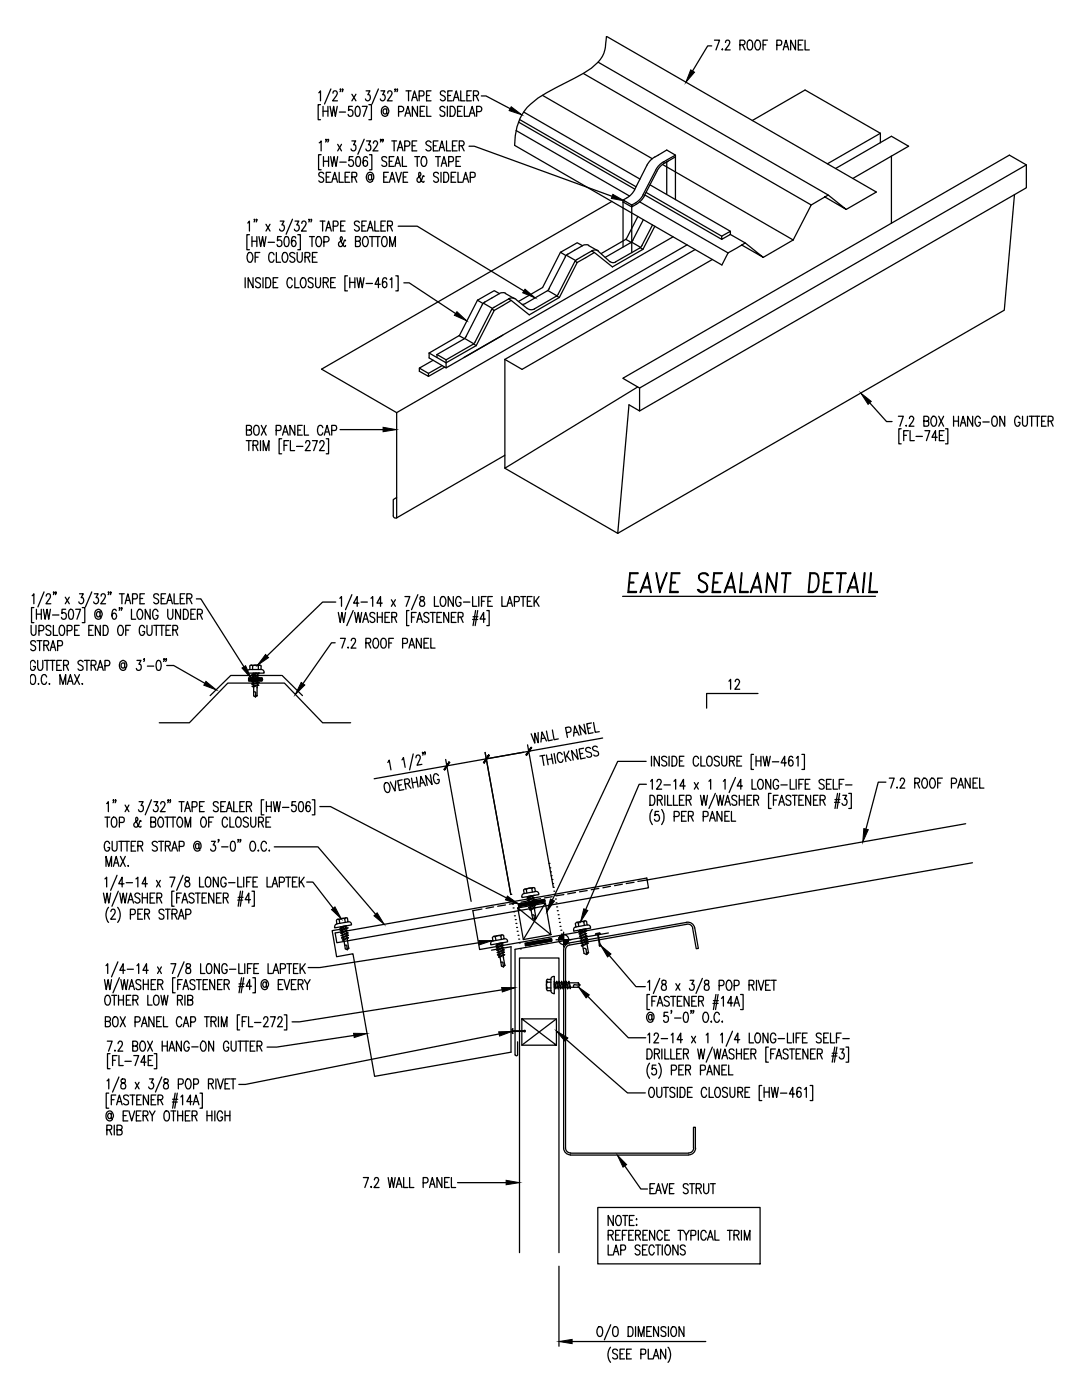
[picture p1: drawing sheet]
<svg xmlns="http://www.w3.org/2000/svg" width="216mm" height="279mm" viewBox="0 0 216 279" stroke-linecap="round" stroke-linejoin="round" font-family="sans-serif">
<g fill="none" stroke="#000" stroke-width=".25">
<path d="M63.6 18.5l.4-.4v2M66 17.8l-1.2 3M66.4 18.6l.2-.4a.53 .53 0 0 1 .7 .2 .53 .53 0 0 1-.2 .7l-.7 1h.9M68 17.8l-.1 .2-.1-.2h.2l-.2 .5M68.4 17.8v.2l-.1-.2h.1l-.1 .5M70.2 18.8l.8 1.3M71 18.8l-.8 1.3M73.1 18.1h.7l-.4 .8a.58 .58 0 0 1 .5 .7 .58 .58 0 0 1-.8 .4l-.2-.3M75.5 17.8l-1.3 3M76 18.1h.8l-.4 .8a.58 .58 0 0 1 .4 .7 .58 .58 0 0 1-.8 .4l-.1-.3M77.4 18.6l.1-.4a.53 .53 0 0 1 .7 .2 .53 .53 0 0 1-.2 .7l-.7 1h1M78.9 17.8v.2l-.1-.2h.1l-.1 .5"/>
<path d="M79.3 17.8v.2l-.1-.2h.1l-.1 .5M81 18.1h1M81.5 18.1v2M82.4 19.4h.7M83.6 19.1h.7l.3-.3a.52 .52 0 0 0-.3-.7h-.7v2M85.1 19.1h.6M86 18.1h-.9v2h.9M88.8 18.4a.53 .53 0 0 0-.4-.3 .53 .53 0 0 0-.5 .3v.4l.6 .3a.52 .52 0 0 1 .2 .9 .52 .52 0 0 1-.8-.2M89.4 19.1h.5M90.2 18.1h-.8v2h.8M90.7 19.4h.7M91.9 18.1v2h.9"/>
<path d="M93.2 19.1h.5M94.1 18.1h-.9v2h.9M94.5 19.1l.8-.1 .2-.3-.1-.4-.3-.2h-.6v2M95 19.1l.5 1M96 19.1h1l4.8 2.6M108.2 19l22 12.7M116.4 14.7l45.5 26.2-3.6 7M119.4 12.4l45.9 26.5M142 9.2h-.8l-3 5M142.6 8h1l-.7 2M144 9.9h.2zM144.8 8.5v-.1a.44 .44 0 0 1 .6-.4 .44 .44 0 0 1 .1 .7l-.8 1.3h1"/>
<path d="M147.6 8.9h.9l.2-.3-.1-.4-.3-.2h-.7v2M148.2 8.9l.5 1.1M149.3 8.1a.57 .57 0 0 1 .7 0 .57 .57 0 0 1 .2 .6v.5a.58 .58 0 0 1-.6 .8 .58 .58 0 0 1-.5-.8v-.7zM150.9 8.1l.1-.1a.63 .63 0 0 1 .8 .7l-.1 .8a.49 .49 0 0 1-.8 .4l-.3-.7v-.5zM152.3 8.9h.5M153.1 8h-.8v2M155 9h.6a.54 .54 0 0 0 .4-.5 .54 .54 0 0 0-.4-.5h-.6v2M156.3 10l.5-2 .6 2M156.5 9.3h.7M158.7 8v2l-.9-2v2M159.3 8.9h.5M160.2 8h-.9v2h.9"/>
<path d="M160.6 8v2h.9M63.7 28.5l.4-.4v2M64 20.9h-.5v3h.5M64.1 30.9h-.5v3h.5M64.5 21.2v2M64.5 22.2h.9M64.5 31.3v1.9M64.5 32.2h1.1M64.6 34.7a.53 .53 0 0 0-.5-.3 .53 .53 0 0 0-.5 .3l.1 .4 .6 .3a.52 .52 0 0 1 .2 .9 .52 .52 0 0 1-.9-.2M65.1 35.3h.5M65.1 27.9h-.1h.1l-.1 .4M65.4 21.2v2"/>
<path d="M65.6 27.9h-.2h.2l-.2 .4M65.6 31.3v1.9M65.9 21.2l.3 2 .4-2 .3 2 .4-2M66 31.3l.3 1.9 .4-1.9 .3 1.9 .4-1.9M66 34.4h-.9v2h.9M66.2 36.4l.6-2 .5 2M66.4 35.7h.7M67.4 28.8l.7 1.3M67.7 34.4v2h.8M67.7 22.4h1.2M67.8 32.4h1.3M68.1 28.8l-.7 1.3"/>
<path d="M68.9 35.3h.6M69.8 34.4h-.9v2h.9M70.2 28.1h.8l-.4 .8a.6 .6 0 0 1 .4 .7 .6 .6 0 0 1-.8 .4l-.2-.3M70.2 35.3h.7a.49 .49 0 0 0 .3-.4 .49 .49 0 0 0-.3-.5h-.7v2M70.3 21.2h-.7v.8a.62 .62 0 0 1 .8 .6 .62 .62 0 0 1-.8 .5l-.1-.3M70.4 31.3h-.7l-.1 .8a.47 .47 0 0 1 .5-.2 .47 .47 0 0 1 .4 .3 .6 .6 0 0 1 0 .8 .6 .6 0 0 1-.9 0v-.2M70.7 35.3l.5 1.1M71.1 21.4l.3-.2a1.36 1.36 0 0 1 0 2h-.1a1.24 1.24 0 0 1-.4-1.6zM71.2 31.3h.3a1.21 1.21 0 0 1 .4 1.5l-.2 .3-.3 .1a.89 .89 0 0 1-.4-1.1zM72.3 21.2h1l-.8 2M72.7 27.8l-1.3 3M73.1 28.1h.8l-.4 .8a.58 .58 0 0 1 .5 .8 .58 .58 0 0 1-.9 .2l-.1-.2"/>
<path d="M73.3 31.5a.4 .4 0 0 0-.6-.2l-.2 .3a1.86 1.86 0 0 0 .2 1.5 .42 .42 0 0 0 .6-.2v-.6a.45 .45 0 0 0-.4-.3 .45 .45 0 0 0-.4 .3v.3M73.6 20.9h.5v3h-.5M73.7 30.9h.5v3h-.5M74.2 35.2l-.3-.3a.53 .53 0 0 0-.4 .5 .53 .53 0 0 0 .4 .5l.3-.3M74.2 34.9v1a.81 .81 0 0 0 .4-1.1 .81 .81 0 0 0-1.1-.3 .81 .81 0 0 0-.4 1 .73 .73 0 0 0 .4 .8 .73 .73 0 0 0 .9-.2M74.5 28.6v-.1a.45 .45 0 0 1 .6-.3 .45 .45 0 0 1 .2 .7l-.9 1.2h1M76.1 27.9h-.2h.2l-.2 .4M76.5 27.9h-.2h.2l-.2 .4M76.6 35.3h.5M77.2 22l-.3-.3a.51 .51 0 0 0-.5 .5 .51 .51 0 0 0 .5 .5l.3-.2M77.2 21.7v1a.78 .78 0 0 0 .3-1 .78 .78 0 0 0-1-.4 .78 .78 0 0 0-.4 1.1 .72 .72 0 0 0 .4 .7 .72 .72 0 0 0 .9-.2M77.2 31.5a.51 .51 0 0 0-.6-.3 .51 .51 0 0 0-.4 .5l.1 .3 .7 .4 .2 .5a.57 .57 0 0 1-1 0"/>
<path d="M77.5 34.4h-.9v2h.9M77.7 32.2h.5M77.7 36.4l.6-2 .5 2M77.9 35.7h.7M78.2 28.1h.9M78.6 31.3h-.9v1.9h.9M78.6 28.1v2M78.8 33.2l.6-1.9 .5 1.9M79 34.4l.5 2 .6-2M79 32.6h.7M79.3 30.1l.6-2 .5 2M79.5 29.4h.7"/>
<path d="M79.5 22.3h.7a.55 .55 0 0 0 .4-.5 .55 .55 0 0 0-.4-.6h-.7v2M80.3 31.3v1.9h.8M80.5 35.3h.5M80.8 29.2h.6a.55 .55 0 0 0 .4-.5 .55 .55 0 0 0-.4-.6h-.6v2M80.8 23.2l.6-2 .5 2M81 22.6h.7M81.4 34.4h-.9v2h.9M82.2 20.1l.5-2 .6 2M82.2 29.1h.6M82.7 31.3h1M83.2 28.1h-1v2h1M83.3 31.3v1.9"/>
<path d="M83.3 21.2v2l-1-2v2M83.8 22.2h.6M84.1 31.5l.3-.2a.92 .92 0 0 1 .7 1.4 .49 .49 0 0 1-.8 .4l-.3-.6zM84.6 35.2l-.2-.1-.2 .7a.71 .71 0 0 1-.7 .6l-.2-.2v-.6l.6-.5a.46 .46 0 0 0-.1-.7l-.2 .3a2.04 2.04 0 0 0 .6 1.6l.3 .1 .1-.2M84.7 21.2h-.9v2h.9M85.2 21.2v2h.8M86 28.4a.49 .49 0 0 0-.8-.2 .49 .49 0 0 0 .1 .8l.4 .2a.53 .53 0 0 1 .1 .9 .53 .53 0 0 1-.8-.3M86.5 29.1h.5M86.9 31.3h1M87.4 28.1h-.9v2h.9M87.4 31.3v1.9M87.5 34.7a.53 .53 0 0 0-.5-.3 .53 .53 0 0 0-.5 .3l.1 .4 .6 .3a.52 .52 0 0 1 .2 .9 .52 .52 0 0 1-.9-.2"/>
<path d="M87.6 30.1l.6-2 .5 2M87.8 29.4h.7M88 34.4v2M88 33.2l.6-1.9 .5 1.9M88.3 32.6h.6M88.5 34.4h.6a1.26 1.26 0 0 1 0 2h-.6zM88.8 21.5a.53 .53 0 0 0-.5-.3 .53 .53 0 0 0-.5 .3l.1 .5 .8 .5a.51 .51 0 0 1 0 .5 .51 .51 0 0 1-.6 .2l-.3-.3M89.1 28.1v2h.8M89.3 21.2v2M89.5 32.3h.7a.54 .54 0 0 0 .3-.5 .54 .54 0 0 0-.3-.5h-.7v1.9M89.8 21.2h.5a1.2 1.2 0 0 1 0 2h-.5zM90 35.3h.6"/>
<path d="M90.3 29.1h.5M90.5 20.1l.5-2 .6 2M91 34.4h-1v2h1M91 32.2h.6M91.2 28.1h-.9v2h.9M91.3 22.2h.6M91.4 34.4v2h.8M91.6 29.1l.9-.1 .1-.3-.1-.4-.9-.2v2M91.9 31.3h-.9v1.9h.9M92.1 29.1l.5 1M92.2 21.2h-.9v2h.9M92.4 36.4l.5-2 .6 2"/>
<path d="M92.6 35.7h.7M92.7 21.2v2h.8M93.6 29.2h1l27.5 10M93.6 23.2l.6-2 .6 2M93.8 35.4h.7l.3-.2-.1-.7-.9-.1v2M93.8 22.6h.8M95.1 22.3h.6a.55 .55 0 0 0 .4-.5 .55 .55 0 0 0-.4-.6h-.6v2M103 26l22.6 13.1M103.4 24.4l23.2 13.3M103.7 23.8l23.2 13.5M104.5 22.4l23.2 13.3M124.3 39.9l1.8 1"/>
<path d="M125 39.5l-.7 .4v.4M126.6 37.9l-.8 1-.7 .6M128.3 38.9l-.8 1.1-.7 .5M128.6 39.1l-.8 1.1-.8 .5M128.7 38.9l15.3 8.9M128.9 38.4l15.1 8.7M129.1 32.9l-2.5 5M129.7 36.9l16 9.3M130.8 34l-2.5 4.9M131.1 34.2l-2.5 4.9M132.2 32.8l26.1 15.1M132.4 32.4l2.4-1.4-1.8-1.1-2.7 1.7-.7 .6-.5 .7"/>
<path d="M132.4 32.3l-.7 .5-.9 1.1M132.6 32.5l-.7 .5-.8 1.1M133.3 32.1l-.7 .5M134.8 31v.3l-1.8 1v6.4M134.8 31.3v8.5M150.1 24.1l10.5-6.1 15.1 8.6M164.6 39.3l4.3 2.5-3.6-2.9-3.4 2M166.7 33.6l11.2-6.4 3.4 2-11.1 6.4M175.7 26.6l-10.6 6.1M175.7 26.6v1.9M177.9 31.1v13.4M202.4 38.9l-2 23-77.1 44.5"/>
<path d="M204.8 32.9l-77.2 44.5M48.9 55.4v2M49.4 44.5l.4-.4v2M49.4 50.6l.3-.2a.92 .92 0 0 1 .7 1.5 .49 .49 0 0 1-.8 .4l-.3-.7zM49.8 46.8h-.5v3h.5M50.3 47.2v2M50.3 48.1h1M50.5 55.4v2l-1-2v2M50.8 43.8h-.1h.1l-.1 .5M50.9 51.3h.6M51.3 43.8h-.2h.2l-.2 .5M51.3 47.2v2"/>
<path d="M51.7 47.2l.3 2 .4-2 .3 2 .4-2M51.8 50.4h-.9v1.9M52 55.7a.53 .53 0 0 0-.5-.3 .53 .53 0 0 0-.5 .3v.4l.8 .5 .2 .5a.53 .53 0 0 1-.5 .3 .53 .53 0 0 1-.5-.3M52.5 55.4v2M53 55.4h.5a1.26 1.26 0 0 1 0 2h-.5zM53.1 44.8l.8 1.3M53.5 48.4h1.3M53.9 44.8l-.8 1.3M54.5 56.4h.6M54.7 50.9a.55 .55 0 0 0-.7-.5 .55 .55 0 0 0-.4 .7v.5a.55 .55 0 0 0 .4 .7 .55 .55 0 0 0 .7-.4M55.1 50.4v1.9h.9M55.4 55.4h-.9v2h.9"/>
<path d="M55.9 44.1h.8l-.5 .8a.58 .58 0 0 1 .5 .7 .58 .58 0 0 1-.8 .4l-.1-.3M56.1 47.2h-.7v.8a.62 .62 0 0 1 .9 .5 .62 .62 0 0 1-.9 .6l-.1-.3M56.4 50.6l.3-.2a.92 .92 0 0 1 .6 1.5 .49 .49 0 0 1-.7 .4l-.3-.7zM56.9 47.3l.4-.1a1.24 1.24 0 0 1 .3 1.6l-.1 .3-.4 .1a1.24 1.24 0 0 1-.3-1.6zM58.3 55.9a.49 .49 0 0 0-.7-.4 1.38 1.38 0 0 0 .1 1.9 .52 .52 0 0 0 .6-.4M58.4 43.7l-1.3 3.1M58.8 55.4v2h.9M58.8 50.6a.5 .5 0 0 0-.6-.2 .5 .5 0 0 0-.3 .6l.6 .4a.53 .53 0 0 1 .2 .9 .53 .53 0 0 1-.9-.3M58.9 44.1h.7l-.4 .8a.58 .58 0 0 1 .5 .7 .58 .58 0 0 1-.8 .4l-.2-.3M59 47.5v-.2l-.4-.1a1.3 1.3 0 0 0-.4 1.7l.2 .2a.56 .56 0 0 0 .7-.5 .56 .56 0 0 0-.7-.5l-.2 .4M59.3 50.4v1.4a.51 .51 0 0 0 .5 .5 .51 .51 0 0 0 .5-.5v-1.4M59.4 46.8h.5v3h-.5"/>
<path d="M60.2 55.5l.2-.1a.86 .86 0 0 1 .7 1.3l-.1 .3a.49 .49 0 0 1-.8 .3l-.3-.6v-.5zM60.2 44.6l.2-.4a.53 .53 0 0 1 .7 .2 .53 .53 0 0 1-.2 .7l-.8 1h1M60.9 51.3h.6a.49 .49 0 0 0 .3-.4 .49 .49 0 0 0-.3-.5h-.6v1.9M61.4 51.3l.4 1M61.8 43.8h-.2h.2l-.2 .5M61.8 47.2h.9M62.2 43.8h-.2h.2l-.2 .5M62.3 47.2v2M62.3 51.3h.6M62.5 55.7a.53 .53 0 0 0-.5-.3 .53 .53 0 0 0-.5 .3l.1 .5 .7 .4 .2 .5a.53 .53 0 0 1-.5 .3 .53 .53 0 0 1-.5-.3M63 55.4v1.7a.48 .48 0 0 0 .7 .2l.3-.5v-1.4M63.3 50.4h-1v1.9h1"/>
<path d="M63.3 47.3l.1-.1a.98 .98 0 0 1 .7 1.5 .49 .49 0 0 1-.8 .4l-.3-.7v-.4zM63.9 44.1h.9M64.4 44.1v2M64.5 56.4l.8-.1 .2-.3-.2-.5-.8-.1v2M64.6 48.3h.7a.55 .55 0 0 0 .4-.6 .55 .55 0 0 0-.4-.5h-.7v2M65 46.1l.6-2 .5 2M65 56.4l.5 1M65.2 45.4h.7M66 56.4h.6M66.5 45.1h.6a.54 .54 0 0 0 .4-.5 .54 .54 0 0 0-.4-.5h-.6v2M66.9 55.4h-.9v2h.9M68 45.1h.5"/>
<path d="M68.9 44.1h-.9v2h.9M68.9 48.1v-.2l-.2 .1-.2 .7a.57 .57 0 0 1-.8 .4l-.1-.7 .6-.5a.46 .46 0 0 0-.1-.7 .68 .68 0 0 0 0 1.1l.5 .8 .3 .1v-.2M69.3 55h-.5v3.1h.5M69.8 56.4h1M69.8 55.4v2M70.8 55.4v2M70.9 48.1h.9l.1-.3-.1-.5-.9-.1v2l.9-.1 .1-.6-.3-.4M71.2 55.4l.4 2 .3-2 .4 2 .3-2M71.7 44.4a.53 .53 0 0 0-.5-.3 .53 .53 0 0 0-.5 .3l.2 .5 .5 .2a.52 .52 0 0 1 .2 .9 .52 .52 0 0 1-.9-.2M72.2 45.1h.6M72.6 47.3l.2-.1a.98 .98 0 0 1 .6 1.5 .49 .49 0 0 1-.8 .4l-.3-.7v-.4zM73.1 56.6h1.2"/>
<path d="M73.1 44.1h-.9v2h.9M73.3 46.1l.6-2 .6 2M73.5 45.4h.7M73.7 47.2h1M74.2 47.2v2M74.8 44.1v2h.8M74.9 47.2h.9M75.4 47.2v2M75.9 56.7h-1.1l.7-1.3v2M76 45.1h.6M76.4 47.3l.2-.1a.87 .87 0 0 1 .6 1.2v.3a.49 .49 0 0 1-.8 .4l-.3-.7v-.4zM76.9 44.1h-.9v2h.9"/>
<path d="M77.2 55.7a.39 .39 0 0 0-.7-.2l-.1 .3a2.02 2.02 0 0 0 .1 1.5 .55 .55 0 0 0 .7-.5 .55 .55 0 0 0-.7-.5l-.2 .4M77.3 45.1h.7a.49 .49 0 0 0 .3-.5 .49 .49 0 0 0-.3-.5h-.7v2M77.8 49.2v-2l.5 2 .6-2v2M77.8 55.8l.4-.4v2M77.8 45.1l.5 1M79 55h.4v3.1h-.4M79.4 45.1h3.9l21.2 13M80.6 56.4h1l9.3 6.2M95.3 59.9l-3.6 7-6.1 3.6M95.3 59.9l1 .7M99.6 58.6l-2.9 1.7M99.7 58.6l-1.1-.6-3.3 1.9"/>
<path d="M100.8 58.6l1.9 1M100.9 58.5l-.6-.1-.6 .2M101.5 59.6a1.33 1.33 0 0 1 1.5 .1M103 59.8l2.2 1.7a1.33 1.33 0 0 0 1.5 .1M109 58.1l-4.2 2.5M109.3 58l1.8 1M109.6 57.6l-.5 .5M110.9 59.2l-4.3 2.5M111 59.1l.6 .3M111.4 58.6l-.5 .6M111.6 59.4l-6 3.4-3.6-2.8M111.8 50.3l-3.5 7.1-4.9 2.8"/>
<path d="M112.8 51.3l-3.3 6.3M113 50.9l1.9 1.1M113.3 50.7l-.5 .5M113.3 50.7l2.9-1.7-1-.6-3.4 1.9 1.1 .7M114.6 52.3l-3.2 6.3M114.8 52.1l.4 .3-3.6 7M115.2 51.8l-.6 .5M117.4 49l1.8 1M117.5 48.9l-.6-.1-.6 .2M118.1 50.1l.5 .3-3.4 2M118.1 50.1l-3 1.7M119.3 50.1l2.4 2.2"/>
<path d="M119.4 50a1.33 1.33 0 0 0-1.3 .1M121.8 52.2a.95 .95 0 0 0 1.1 .1M122.1 40.2l-57.9 33.5 14.9 8.7v20.9l21.6-12.4M124.3 40.3l1.8 1M124.3 40.3v9M124.9 47.8l1 .6M126 48.3l1.8 1.1M126.1 40.9v9.5M126.3 47.9l-.5 .6-5 2.9M126.8 40.5l-.7 .4M127 40.7l-.9 .6v-.4M127.3 43.2l-2.3 4.5-5 2.9"/>
<path d="M127.6 49.5l-4.8 2.8M127.6 40.3l17.7 10.2M127.7 49.4l.6 .4-6.1 3.5-3.6-2.9M128.4 43.8l-2.1 4.1M130.2 44.9l-2.1 4.1-.5 .5M130.7 45.1l-2.4 4.7M134.3 47.3l-41.7 24M137.1 48.9l-58 33.5M138.7 49.8l-38 21.9M142.1 51.8l-37.9 21.9-3.5-2M144 47.1l1.7-.9v.6l-1.7 1zM145.7 46.8l3 1.7"/>
<path d="M148 48.9l4.3 2.5-3.6-2.9-3.4 2M158.3 47.9l-6 3.5M168.9 41.8l6-3.5-53.9-31-.1 .8a6.2 6.2 0 0 1-2.9 5.5l-3.3 2a37.7 37.7 0 0 0-8.8 5.2 10.2 10.2 0 0 0-3.2 8.2l41.3 23.9 1.3-2.4M83.7 73.5v.6l1.8 1v-.6M85.6 70.5v.9l3.4 2M86.4 71.9l-2.7 1.6 1.8 1 2.8-1.5M87.2 70.8l1.8 1M87.2 70.8v.5M88.8 73.3l-3.3 1.8M91.6 67l1.1 .6M92.7 67.5l1.8 1.1M93 67.1l-.5 .6-5.3 3.1"/>
<path d="M94.3 68.8l-5.3 3M94.5 68.6l.5 .4M95 69l-6 3.4-3.4-1.9M96.2 60.8l-3.2 6.4M96.5 60.5l1.8 1.1M96.7 60.3l-.5 .5M98 61.9l-3.2 6.3-.5 .6M98.2 61.7l.4 .2-3.6 7.1M98.5 61.4l3-1.7 .5 .3-3.4 1.9M98.6 61.3l-.6 .6M100.3 66.9l-11.3 6.5v-1.6M100.7 71.7v21.7l26.5-16.2"/>
<path d="M104.8 60.6l-.6 .2M49.1 87.9h1.1M49.2 85.8l.8-.1 .2-.3-.1-.3-.3-.2h-.6v1.9h.8a.54 .54 0 0 0-.2-1M49.6 87.9v2M50.5 88.9h.6a.49 .49 0 0 0 .4-.5 .49 .49 0 0 0-.4-.5h-.6v2M50.9 85a.58 .58 0 0 1 .6 0 .58 .58 0 0 1 .2 .7v.4a.57 .57 0 0 1-.5 .8 .57 .57 0 0 1-.6-.8l.1-.7zM51 88.9l.5 1M52 87.9v2M52.1 84.9l1 1.9M52.5 89.9v-2l.6 2 .6-2v2M53.1 84.9l-1 1.9M55.1 85.9h.6l.3-.2v-.7l-.9-.1v1.9"/>
<path d="M56.2 87.6h-.5v3h.5M56.4 86.8l.5-1.9 .6 1.9M56.6 86.2h.7M56.7 88.9h.6M57.6 87.9h-.9v2M57.9 87.9v2h.9M58.8 84.9v1.9l-.9-1.9v1.9M59.2 89.1h1.2M59.4 85.8h.6M60.3 84.9h-.9v1.9h.9M60.7 84.9v1.9h.9M61 88.4v-.1a.45 .45 0 0 1 .6-.3 .45 .45 0 0 1 .2 .7l-.9 1.2h1"/>
<path d="M62.3 87.9h1l-.7 2M63.8 88.4l.2-.4a.53 .53 0 0 1 .7 .2 .53 .53 0 0 1-.2 .8l-.8 .9h1M64.4 85.4a.49 .49 0 0 0-.7-.4 1.32 1.32 0 0 0 .1 1.8 .52 .52 0 0 0 .6-.4M64.7 86.8l.6-1.9 .5 1.9M64.9 86.2h.7M65.1 87.6h.5v3h-.5M66.2 85.9h.6a.54 .54 0 0 0 .4-.5 .54 .54 0 0 0-.4-.5h-.6v1.9M67.8 85.7h8.6M79.1 99.3l-.6 .4v3.3l.2 .3h.5M100.7 93.4l22.6 13M127.6 82l77.2-44.5v-4.6l-3.4-1.9-77.1 44.5 3.3 1.9v4.6l-2.1-1.2-2.2 25.6M173.6 80.4l3.3 3.7h1.1"/>
<path d="M179.3 83.1h.9l-.6 2M179.8 85.6h-.4v3h.4M180.3 86.9h.6M180.7 85h.2zM181.3 86h-1v1.9M181.5 83.5v-.2a.45 .45 0 0 1 .6-.1 .45 .45 0 0 1 .1 .6l-.8 1.3h1M181.6 86v1.9h.8M182.8 87.1h1.3M184.3 84h.7a.51 .51 0 0 0 .3-.4 .51 .51 0 0 0-.3-.5h-.7v2h.7l.3-.2v-.7l-.3-.2M184.6 86h.9l-.6 1.9M186 83.2l.5-.1a1.34 1.34 0 0 1 0 2 .98 .98 0 0 1-.7-1.6zM187 87.3h-1l.7-1.3v1.9"/>
<path d="M187.3 83.1l1 2M187.4 86.9h.6M188.3 83.1l-1 2M188.4 86h-1v1.9h1M188.7 85.6h.4v3h-.4M190.3 83.1v2M190.3 84h.9M191.2 83.1v2M191.6 85.1l.6-2 .5 2M191.8 84.4h.7M194.1 83.1v2l-1-2v2M195.6 83.5l-.3-.4h-.3a1.34 1.34 0 0 0 0 2 .57 .57 0 0 0 .6-.8h-.3"/>
<path d="M196.1 84.2h1.3M198.1 83.2l.2-.1a1.05 1.05 0 0 1 .6 1.7 .48 .48 0 0 1-.6 .3 .48 .48 0 0 1-.4-.5v-1.1zM200.5 83.1v2l-1-2v2M203.5 83.5l-.3-.4h-.3a1.34 1.34 0 0 0 0 2 .57 .57 0 0 0 .6-.8h-.3M204 83.1v1.4a.49 .49 0 0 0 .3 .5 .49 .49 0 0 0 .5 0l.2-.5v-1.4M205.3 83.1h1.1M205.9 83.1v2M206.5 83.1h1M207 83.1v2M207.8 84h.6M208.7 83.1h-.9v2h.9M209.2 84h.6a.51 .51 0 0 0 .3-.4 .51 .51 0 0 0-.3-.5h-.6v2"/>
<path d="M209.7 84l.4 1.1M6.4 118.9l.4-.4v2M8.8 118.1l-1.2 3M9.2 119l.3-.5 .5 .2v.6l-.8 1.2h.9M10.8 118.2l-.1 .1v-.1h.1l-.1 .5M11.2 118.2l-.1 .1v-.1h.1l-.1 .5M13 119.2l.8 1.3M13.8 119.2l-.8 1.3M15.9 118.5h.7l-.4 .8a.58 .58 0 0 1 .5 .7 .58 .58 0 0 1-.8 .4l-.2-.3M18.3 118.1l-1.3 3M18.8 118.5h.8l-.4 .8a.58 .58 0 0 1 .4 .7 .58 .58 0 0 1-.8 .4l-.1-.3M20.2 119l.1-.4a.53 .53 0 0 1 .7 .2 .53 .53 0 0 1-.2 .7l-.7 1h1"/>
<path d="M21.7 118.2v.1l-.1-.1h.1l-.1 .5M22.1 118.2v.1l-.1-.1h.1l-.1 .5M23.8 118.5h1M24.3 118.5v2M25.2 119.8h.7M26.4 119.5h.7l.3-.3a.52 .52 0 0 0-.3-.7h-.7v2M27.9 119.4h.6M28.8 118.5h-.9v2h.9M31.7 118.8a.53 .53 0 0 0-.5-.3 .53 .53 0 0 0-.5 .3v.4l.7 .3a.52 .52 0 0 1 .1 .9 .52 .52 0 0 1-.8-.2M32.2 119.4h.5M33 118.5h-.8v2h.8M33.5 119.8h.7"/>
<path d="M34.7 118.5v2h.9M36 119.4h.5M36.9 118.5h-.9v2h.9M37.3 119.4h.8l.2-.3-.1-.4-.3-.2h-.6v2M37.8 119.4l.5 1.1M39.2 119.5h.9l8.6 13.6M67.8 119.4l.3-.3v1.9M70.2 118.7l-1.3 3M74 119.4l.4-.3v1.9M78.1 119.7l.8 1.3M78.9 119.7l-.8 1.3M80.8 119.1h1l-.7 1.9"/>
<path d="M83.4 118.7l-1.3 3M83.9 119.1a.41 .41 0 0 0 .1 .7 .62 .62 0 0 1 .7 .5 .62 .62 0 0 1-.6 .7 .64 .64 0 0 1-.4-.8 .64 .64 0 0 1 .7-.4 .38 .38 0 0 0 .3-.4 .38 .38 0 0 0-.3-.3zM86.7 119.1v1.9h.8M88 119.3l.3-.2a.92 .92 0 0 1 .6 1.4 .49 .49 0 0 1-.8 .4l-.3-.7zM90.5 119.1v1.9l-1.1-1.9v1.9M92 119.5a.49 .49 0 0 0-.8-.4 1.34 1.34 0 0 0 .1 1.9 .57 .57 0 0 0 .7-.8h-.4M94.3 119.1v1.9h.9M95.5 119.1v1.9M96.1 120h.5M97 119.1h-.9v1.9M97.4 120h.5M98.2 119.1h-.8v1.9h.8"/>
<path d="M100.1 119.1v1.9h.9M103.9 119.1h1M104.4 119.1v1.9M105.2 120h.6M106.2 119.1h-1v1.9h1M106.6 119.1v1.9M106.9 119.9l.7 1.1M107.6 119.1l-1 1.3M124.2 119h50.5M125.6 116.2h.9v.1h-.9M125.7 114.3h1.6v.2h-1.5l-.3 3.5h1.5v.3h-1.7zM128.1 117.3h1.7"/>
<path d="M128.2 117.1h1.5M129.2 114.3l.7 4h-.1l-.7-3.4-1.3 3.4h-.1zM130.9 114.3h.1l.7 3.4 1.3-3.4h.1l-1.5 4zM133.9 116.2h.9v.1h-.9M134 114.3h1.7v.2h-1.6l-.3 3.5h1.5v.3h-1.7zM139.7 114.5a1.1 1.1 0 0 1 1.7 .4h-.3l-.1-.2a1.05 1.05 0 0 0-1.4 .2l-.1 .3a2.05 2.05 0 0 0 1.3 1.1 1.08 1.08 0 0 1 0 1.7 1.08 1.08 0 0 1-1.6-.3h.3l.1 .2a1.01 1.01 0 0 0 1.4-.2 1.02 1.02 0 0 0-.4-1.4l-.7-.3a.87 .87 0 0 1-.2-1.5zM142.4 116.2h.8v.1h-.8M142.4 114.3h1.7v.2h-1.5l-.4 3.5h1.6v.3h-1.7zM144.9 117.3h1.6M145 117.1h1.4M146 114.3l.8 4h-.2l-.7-3.4-1.3 3.4h-.1zM147.9 114.3h.2l-.4 3.7h1.6v.3h-1.7z"/>
<path d="M150.1 117.3h1.7M150.2 117.1h1.4M151.2 114.3l.8 4h-.2l-.7-3.4-1.3 3.4h-.1zM153.1 114.3l1.6 3.4 .3-3.4h.1l-.3 4-1.6-3.4-.3 3.4h-.1zM156 114.3h1.8v.2h-1.9zM156.8 114.5l-.4 3.8h.2l.3-3.8M161.6 114.3h1a1.31 1.31 0 0 1 .8 1.5 2.35 2.35 0 0 1-1.2 2.5h-.9zM161.7 114.5h.9a1.16 1.16 0 0 1 .7 1.3 2.86 2.86 0 0 1-.6 2.1l-.5 .1h-.8zM164.5 116.2h.9v.1h-.9M164.6 114.3h1.7l-.1 .2h-1.5l-.3 3.5h1.5v.3h-1.7zM166.9 114.3h1.9v.2h-1.9zM167.8 114.5l-.3 3.8h.1l.3-3.8"/>
<path d="M169.4 117.3h1.7M169.5 117.1h1.4M170.5 114.3l.8 4h-.2l-.7-3.4-1.3 3.4h-.1zM172.5 114.3h.1l-.4 4h-.1zM173.7 114.3h.2l-.3 3.7h1.5v.3h-1.7zM6.2 124.8l.1 1.7a.43 .43 0 0 0 .7 .2l.2-.5v-1.4M6.3 134.7a.57 .57 0 0 1 .6 0 .57 .57 0 0 1 .2 .7v.5a.57 .57 0 0 1-.6 .7 .57 .57 0 0 1-.5-.7v-.8zM6.8 121.3h-.5v3h.5M7.1 132.3a.55 .55 0 0 0-.7-.5 .55 .55 0 0 0-.4 .8v.4a.57 .57 0 0 0 .5 .8 .57 .57 0 0 0 .6-.8h-.4M7.1 128.2a.53 .53 0 0 0-.5-.4 .53 .53 0 0 0-.5 .4l.2 .4 .5 .3a.53 .53 0 0 1 .2 .8 .53 .53 0 0 1-.9-.1M7.3 121.6v2M7.3 122.6h.9"/>
<path d="M7.4 127.9h1M7.5 131.8v1.4a.51 .51 0 0 0 .5 .6 .51 .51 0 0 0 .5-.6v-1.4M7.7 136.4v.2zM7.8 125.9l.8-.2 .1-.2-.1-.6-.8-.1v2M7.9 127.9v2M8.2 121.6v2M8.7 121.6l.3 2 .4-2 .3 2 .4-2M8.7 128.8l.9-.1 .1-.3-.1-.5h-.9v2M8.9 131.8h.9M9.2 128.8l.5 1.1M9.3 135.1a.49 .49 0 0 0-.8-.4 1.32 1.32 0 0 0 .2 1.9 .52 .52 0 0 0 .6-.5M9.4 131.8v2"/>
<path d="M9.8 136.4v.2zM10 129.9l.6-2 .5 2M10 131.8h1M10.1 125.1a.53 .53 0 0 0-.4-.3 .53 .53 0 0 0-.5 .3l.1 .5 .8 .4v.5a.53 .53 0 0 1-.4 .3 .53 .53 0 0 1-.5-.3M10.2 129.2h.7M10.5 122.7h1.3M10.5 131.8v2M10.7 124.8v2h.8M11.3 132.8h.6M11.5 128.9h.6a.54 .54 0 0 0 .4-.5 .54 .54 0 0 0-.4-.5h-.6v2M12 136.6v-2l.6 2 .5-2v2M12.1 124.9a.58 .58 0 0 1 .6 0 .58 .58 0 0 1 .2 .7v.4a.58 .58 0 0 1-.6 .8 .58 .58 0 0 1-.5-.8v-.7z"/>
<path d="M12.3 131.8h-1v2h1M12.7 132.8h.6a.51 .51 0 0 0 .4-.5 .51 .51 0 0 0-.4-.5h-.6v2M13.1 121.6h-.7v.8a.62 .62 0 0 1 .8 .5 .62 .62 0 0 1-.8 .6l-.1-.3M13.2 132.8l.5 1M13.4 125.9h.6l.3-.2v-.8l-.9-.1v2M13.4 136.6l.6-2 .6 2M13.7 135.9h.7M13.9 121.7l.4-.1a1.36 1.36 0 0 1 0 2h-.2a1.24 1.24 0 0 1-.4-1.6zM14.9 125.7h.5M14.9 134.6l1 2M15.1 121.6h1l-.7 2M15.8 124.8h-.9v2h.9"/>
<path d="M15.9 134.6l-1 2M16.4 121.3h.5v3h-.5M16.4 136.4v.2zM16.6 132.1a.49 .49 0 0 0-.8-.3 .49 .49 0 0 0 .1 .8l.4 .3a.53 .53 0 0 1 .1 .8 .53 .53 0 0 1-.8-.2M16.8 131.8h1.1M17.3 131.8v2M17.7 125.7h.6M18.2 132.8h.6a.51 .51 0 0 0 .4-.5 .51 .51 0 0 0-.4-.5h-.6v2M18.6 124.8h-.9v2h.9M18.7 132.8l.5 1M19.5 133.8l.5-2 .6 2M19.7 133.2h.7"/>
<path d="M20 122.4l-.2-.3a.53 .53 0 0 0-.6 .5 .53 .53 0 0 0 .6 .5l.2-.3M20 122.1v1a.77 .77 0 0 0 .1-1.3 .79 .79 0 0 0-.9 0 .79 .79 0 0 0-.3 .9 .72 .72 0 0 0 .4 .8 .72 .72 0 0 0 .9-.2M20 124.8v2l-1-2v2M20.6 124.8h.5a1.2 1.2 0 0 1 0 2h-.5zM20.9 132.9l.9-.1 .1-.3-.1-.6-.9-.1v2M23.2 121.9l-.1-.2-.3-.1a1.36 1.36 0 0 0 0 2 .58 .58 0 0 0 .5-.7 .58 .58 0 0 0-.8-.5l-.2 .5M23.8 124.9l.1-.1a.98 .98 0 0 1 .6 1.5 .49 .49 0 0 1-.7 .4l-.3-.7v-.4zM23.9 121.3h-.1h.1l-.1 .5M24.3 121.3h-.1h.1l-.1 .5M24.9 132.6l-.2-.3a.51 .51 0 0 0-.6 .5 .51 .51 0 0 0 .6 .5l.2-.3M24.9 132.3l.1 1a.79 .79 0 0 0 .3-1 .79 .79 0 0 0-1.1-.4 .79 .79 0 0 0-.4 1 .72 .72 0 0 0 .4 .8 .72 .72 0 0 0 .9-.2M25 120.5l.5-2 .6 2"/>
<path d="M25.1 125.7h.6M26 124.8h-.9v2M26.2 121.6v2h.9M27.3 131.8h.8l-.4 .8a.58 .58 0 0 1 .4 .7 .58 .58 0 0 1-.8 .3l-.1-.2M27.6 121.7l.5-.1a1.34 1.34 0 0 1 0 2 .98 .98 0 0 1-.7-1.5zM28.8 131.5h-.1h.1l-.1 .5M28.9 125.3a.55 .55 0 0 0-.7-.5 .55 .55 0 0 0-.4 .8v.4a.57 .57 0 0 0 .5 .8 .57 .57 0 0 0 .6-.8h-.4M29.3 124.8l.1 1.7a.45 .45 0 0 0 .4 .3 .45 .45 0 0 0 .5-.3v-1.7M29.4 132.9h1.3M30 121.6v2l-1-2v2M30.7 124.8h1M31.2 124.8v2"/>
<path d="M31.4 131.9l.3-.1a1.36 1.36 0 0 1 0 2h-.1a1.24 1.24 0 0 1-.4-1.6zM31.5 122.1a.55 .55 0 0 0-.7-.5 .55 .55 0 0 0-.3 .8v.4a.57 .57 0 0 0 .5 .8 .57 .57 0 0 0 .5-.8h-.4M31.8 124.8h1M32.3 124.8v2M32.8 131.5h-.2h.2l-.2 .5M33.1 125.7h.6M33.2 131.5h-.2h.2l-.2 .5M33.3 120.5l.6-2 .5 2M33.3 132.8h1.4l6.2 3.6M33.5 121.6v1.4a.51 .51 0 0 0 .5 .6 .51 .51 0 0 0 .5-.6v-1.4M34.1 124.8h-1v2h1M34.5 125.7h.8l.2-.3-.2-.5-.8-.1v2"/>
<path d="M35 125.7l.5 1.1M36 121.6v2l-1-2v2M36.6 121.6a1.07 1.07 0 0 1 1 .7 1.07 1.07 0 0 1-.3 1.2l-.7 .1zM38.1 122.6h.5M39 121.6h-.9v2h.9M39.4 122.6h.6a.51 .51 0 0 0 .4-.5 .51 .51 0 0 0-.4-.5h-.6v2M39.9 122.6l.5 1M49.3 134.2v.1h3.4v-.1M49.6 135.5h.1M49.6 135.4h.1M49.6 135.3h2.6v.6h-2.6zM49.6 135.8h.1"/>
<path d="M49.6 135.7h.1M49.7 135.9h.1M49.7 135.4h.1M49.7 135.6h.1M49.7 135.5h.1M49.8 135.8h.1M49.8 135.7h.1M49.8 135.4h.1M49.8 133.6l-.4 .3-.1 .2M49.9 135.6h.1M49.9 135.5h.1M49.9 132.9v.7"/>
<path d="M49.9 135.9h.1M49.9 135.7h.1M49.9 135.4h.1M49.9 135.3h.1M50 135.7h.1M50 135.5h.1M50 135.9h.1M50 135.8h.1M50.1 135.5h.1M50.1 135.4h.1M50.1 135.7h.1M50.1 135.6h.1"/>
<path d="M50.1 132.8h1.7M50.2 135.8h.1M50.2 135.5h.1M50.2 135.4h.1M50.2 135.7h.1M50.2 135.6h.1M50.2 135.1l1.3-.4 .2 .1-1.3 .4zM50.2 136l1.3-.3 .2 .1-1.3 .4zM50.2 136.5l1.3-.3h.2l-1.3 .4zM50.2 135.6l1.3-.4 .2 .1-1.3 .4zM50.3 135.8h.1M50.3 135.3h.1"/>
<path d="M50.3 135.7h.1M50.3 135.5h.1M50.3 135.4h.1M50.3 137l1.2-.3 .1 .1-1.1 .3zM50.4 135.9h.1M50.4 135.8h.1M50.4 135.5h.1M50.4 135.4h.1M50.4 132.9v.7M50.4 132.9a.32 .32 0 0 0-.5 0M50.4 135.7h.1M50.4 135.6h.1"/>
<path d="M50.5 135.8h.1M50.5 135.5h.1M50.5 135.4h.1M50.5 134.7v.3M50.5 135.1v.4M50.5 135.7v.2M50.5 136.1l.1 .3M50.6 135.7h.1M50.6 135.6h.1M50.6 136.6v.3M50.6 135.8h.1M50.6 135.3h.1"/>
<path d="M50.7 138.1h.2l.1 .2M50.7 135.5h.1M50.7 135.4h.1M50.7 135.8h.1M50.7 135.7h.1M50.7 135.9h.1M50.8 135.6h.1M50.8 135.4h.1M50.8 135.8h.1M50.8 135.7h.1M50.9 135.4h.1M50.9 135.6h.1"/>
<path d="M50.9 135.5h.1M51 135.8h.1M51 135.7h.1M51 135.4h.1M51 135.3h.1M51 135.5h.1M51 138.3v.7M51.1 135.9h.1M51.1 135.8h.1M51.1 135.6h.1M51.1 135.4h.1M51.2 135.8h.1"/>
<path d="M51.2 135.7h.1M51.2 134.3l-1 .3 .2 .1 1.3-.4h-1.2v.2M51.2 135.4h.1M51.3 135.6h.1M51.3 135.5h.1M51.3 135.8h.1M51.3 135.7h.1M51.3 138.8h-.2l-.1 .3M51.3 135.4h.1M51.3 136.8v2.1l-.3 .2-.4-.2v-1.9M51.3 137.2h.1M51.4 135.7h.1"/>
<path d="M51.4 135.5h.1M51.4 136.4l-.1 .3M51.4 135.9h.1M51.4 134.4v.4M51.4 134.9v.3M51.4 135.4v.3M51.4 135.9v.3M51.5 135.4h.1M51.5 135.7h.1M51.5 135.6h.1M51.5 135.8h.1M51.5 132.9v.7"/>
<path d="M51.6 135.5h.1M51.6 135.4h.1M51.6 135.7h.1M51.6 135.6h.1M51.7 135.8h.1M51.7 135.5h.1M51.7 135.4h.1M51.8 135.7h.1M51.8 135.9h.1M51.8 135.4h.1M51.8 135.6h.1M51.9 135.8h.1"/>
<path d="M51.9 135.5h.1M51.9 135.4h.1M52 135.7h.1M52 135.6h.1M52 135.8h.1M52.1 135.5h.1M52.1 135.4h.1M52.1 135.7h.1M52.1 132.9v.7h-2.3M52.1 132.9a.32 .32 0 0 0-.6 0 1.04 1.04 0 0 0-1.1 0M52.1 135.9h.1M52.1 135.3h.1"/>
<path d="M52.2 133.6l.4 .3 .1 .2M52.2 135.6h.1M52.2 135.4h.1M52.2 135.7h.1M56.2 134.8h-10.2l-4.1 4M56.3 134.8l4.1 4M66.9 128.3h-.7l-5.8 8.2M67 120.2h-2.6l-11.1 10.7M67.5 122.2l.4 2 .3-2 .4 2 .3-2M67.9 127.4h1l-.7 1.9M69.5 129.2v.1zM70.1 127.9l.3-.5 .5 .2v.5l-.9 1.2h1"/>
<path d="M70.5 121.8l-1.3 3.1M70.8 122.2l.3 2 .4-2 .3 2 .4-2M71.6 120.4h-1l.7-1.3v1.9M72 120.2h1.3M72.4 124.2l.6-2 .5 2M72.6 123.5h.7M73 128.3l.9-.1 .1-.3-.1-.4-.9-.1v1.9M73.5 128.3l.5 1M74.5 127.6l.3-.2a.63 .63 0 0 1 .8 .7l-.1 .8a.49 .49 0 0 1-.8 .4l-.3-.7zM74.8 122.5a.53 .53 0 0 0-.5-.3 .53 .53 0 0 0-.5 .3l.1 .4 .6 .3a.52 .52 0 0 1 .2 .9 .52 .52 0 0 1-.9-.2M75.3 122.2v2M75.3 123.2h1"/>
<path d="M76.2 127.5a.57 .57 0 0 1 .7 0 .57 .57 0 0 1 .2 .6v.5a.57 .57 0 0 1-.6 .8 .57 .57 0 0 1-.5-.8v-.7zM76.3 120.4h-1.1l.7-1.3v1.9M76.3 122.2v2M76.8 123.2h.6M77.6 128.3h.5M77.8 122.2h-1v2h1M78.2 123.2h.6a.49 .49 0 0 0 .4-.5 .49 .49 0 0 0-.4-.5h-.6v2M78.5 127.4h-.9v1.9M78.7 123.2l.4 1M80.3 128.4h.7l.3-.2-.1-.7-.9-.1v1.9M81.6 121.8h-.5v3.1h.5M81.6 129.3l.6-1.9 .5 1.9"/>
<path d="M81.8 128.7h.7M82.1 123.2h.6M83 122.2h-.9v2M83.2 124.2l.5-2 .6 2M83.4 123.5h.7M84.1 127.4v1.9l-1-1.9v1.9M84.6 128.3h.6M85.5 127.4h-.9v1.9h.9M85.6 122.5a.49 .49 0 0 0-.8-.2 .49 .49 0 0 0 .1 .8l.4 .1a.54 .54 0 0 1 .1 .9 .54 .54 0 0 1-.8-.2M85.8 122.2h1.1M86 127.4v1.9h.8M86.3 122.2v2"/>
<path d="M87.2 123.2h.5M88.1 122.2h-.9v2h.9M89.5 122.2v2l-1-2v2M90.1 123.2h.6M91 122.2h-.9v2h.9M91.4 123.2h.7a.49 .49 0 0 0 .3-.5 .49 .49 0 0 0-.3-.5h-.7v2M91.9 123.2l.5 1M92.5 120.2h1.3M94.3 123.6h1M94.4 123.1h1M94.9 121.8l-.5 3.1M95.3 121.8l-.5 3.1"/>
<path d="M96.8 123.5h-1l.7-1.3v2M97.1 121.8h.5v3.1h-.5M101.2 121l.5-1.9 .6 1.9M101.4 120.4h.7M102.6 120.1h.7a.54 .54 0 0 0 .3-.5 .54 .54 0 0 0-.3-.5h-.7v1.9M145.4 135.9l.4-.3v2M146.7 136l.1-.2a.45 .45 0 0 1 .6-.1 .45 .45 0 0 1 .1 .6l-.9 1.3h1M151.2 138.4h-10.2v2.9M22.7 159.7l-.1 .1-.1-.1h.2l-.2 .5M23.1 159.7v.1l-.1-.1h.1l-.1 .5M27.8 160h.8l-.5 .8a.6 .6 0 0 1 .5 .7 .6 .6 0 0 1-.8 .4l-.2-.3M30.2 159.6l-1.2 3"/>
<path d="M30.7 160h.8l-.4 .8a.6 .6 0 0 1 .4 .7 .6 .6 0 0 1-.8 .4l-.1-.3M31.8 144.2h6l7.7-7.9h11.3l7.6 7.9h5.6M33.6 159.7v.1l-.1-.1h.1l-.1 .5M34 159.7v.1l-.1-.1h.1l-.1 .5M35.7 160h1M36.2 160v2M40.8 160h-1v2h1M45 160h-.9v2h.9M46.6 160v2h.9M48.8 160h-.9v2h.9M52.6 159.6h-.5v3h.5M53.2 160v2"/>
<path d="M54.1 160v2M54.6 160l.3 2 .4-2 .3 2 .4-2M59 160h-.7v.8a.63 .63 0 0 1 .8 .1 .63 .63 0 0 1 0 .8 .48 .48 0 0 1-.5 .3 .48 .48 0 0 1-.4-.4M62.3 159.6h.5v3h-.5M76.9 156.2a.84 .84 0 0 1 .9 1.1v.3a.52 .52 0 0 1-.6 .6 1.41 1.41 0 0 1-.3-2zM77.4 152.2l.3-.5 .3 1.9M79 155.8l-.2 2.1-.9-1.8M80.1 156.6l-.6 .1M80.2 151.7l.3-.5 .3 1.9M80.2 155.6l-.8 .2 .3 1.9 .9-.1M80.8 156.5l.6-.1a.49 .49 0 0 0 .3-.6 .49 .49 0 0 0-.4-.4l-.6 .1 .3 2M81.3 156.4l.7 .9"/>
<path d="M82.1 155.3l.4 1.9M82.5 150.5l-.8 3.1M83 151.2l.2-.5h.4l.2 .3v.4l-.6 1.3 1-.2M83.1 155.1l.3 2M83.3 156.1l-1 .1M84.4 150.2v.1h-.1v-.2l.1 .3v.3M84.6 156.2l-.7 .1M84.8 150.1v.2l-.1-.1v-.2l.2 .3-.1 .3M84.9 156.8l-.9-1.8-.2 2M85.9 154.6l.3 2-1.3-1.8 .3 1.9M87.5 154.8l-.4-.4a.96 .96 0 0 0-.4 1.6 .5 .5 0 0 0 .8 .2l.1-.7-.3 .1M88.9 151.6l5.1 28.3"/>
<path d="M96.8 150.2l5.1 28.3M104.5 150.1l-7.4 1.3M105.3 148.6l5.1 28.4M105.9 149.9l-31.2 5.5M107.4 146.2v2l-.7-1.9v2l-.7-1.9M108.2 150.8l.3 2M108.7 150.7l-1 .2M108.7 147.3l-.7 .1M109 147.9l-.9-1.8-.2 2M109 145.9l.4 1.9 .8-.1M109 150.7l.4 1.9M110 150.5l.3 1.9"/>
<path d="M110.2 151.4l-1 .2M110.2 145.7l.4 1.9 .8-.1M110.6 150.4l.3 1.9M112.2 150.6a.52 .52 0 0 0-.9-.3 1.44 1.44 0 0 0 .5 1.9 .51 .51 0 0 0 .5-.6M112.6 150l.3 2M113.1 146.2l.6-.1 .2-.4a.46 .46 0 0 0-.4-.6l-.7 .1 .4 2M113.1 150.8l.8 1M113.5 149.9l-.7 1.4M115 149.6l.3 1.9-1.3-1.7 .4 1.9M115.3 146.1l-.8 .1M115.6 146.7l-.9-1.8-.2 2M116.3 150.3l-.6 .1"/>
<path d="M116.4 149.3l-.8 .2 .3 1.9 .9-.1M116.5 144.5l.4 2-1.3-1.8 .3 2M117.8 145.3l-.6 .1M117.8 149.4a.51 .51 0 0 0-.7-.2 .51 .51 0 0 0 0 .8l.7 .2a.54 .54 0 0 1 .1 .8 .54 .54 0 0 1-.8-.1M118 144.3l-.9 .2 .4 1.9 .8-.2M118.4 144.2l.4 1.9 .8-.1M119.2 149.1a.56 .56 0 0 0-1 .2l.3 .4 .6 .2a.52 .52 0 0 1 .2 .8 .52 .52 0 0 1-.8 0M120.3 147.3l-14.8 2.6M128.9 151.9h-5.6l-13.1 27.7M129 156.5h-1.5l-10.6 25M129.7 158.7h.5a1.2 1.2 0 0 1 0 2h-.5zM129.8 155.9l.4-.4v2"/>
<path d="M130 150.9v2M131.1 156v-.1a.44 .44 0 0 1 .6-.3 .44 .44 0 0 1 .2 .7l-.9 1.2h1M131.2 159.7l.8-.1 .2-.3-.2-.5-.8-.1v2M131.6 150.9v2l-1.1-2v2M131.6 159.7l.6 1M132.5 156.6h1.3M132.7 158.7v2M133 151.2a.5 .5 0 0 0-.6-.3 .5 .5 0 0 0-.3 .7l.6 .3a.54 .54 0 0 1 .2 .9 .54 .54 0 0 1-.9-.2M133.2 158.7v2h.9M133.5 150.9v2M134.1 150.9h.5a1.15 1.15 0 0 1 0 2h-.5zM134.4 158.7v2h.8"/>
<path d="M134.5 155.9l.3-.4v2M135.6 159.7h.6M135.6 151.9h.5M136.5 150.9h-.9v2h.9M136.5 158.7h-.9v2h.9M136.7 156.9h-1l.7-1.4v2M136.9 159.7h.7a.48 .48 0 0 0 .3-.5 .48 .48 0 0 0-.3-.5h-.7v2M137.4 159.7l.5 1M138.5 156.2l.8 1.3M139.3 156.2l-.8 1.3M139.4 151.4a.55 .55 0 0 0-.7-.5 .55 .55 0 0 0-.4 .8v.5a.55 .55 0 0 0 .4 .7 .55 .55 0 0 0 .7-.5M139.8 158.7l.3 2 .3-2 .4 2 .4-2"/>
<path d="M139.9 150.9v2h.8M141.1 151.2a.54 .54 0 0 1 .7-.2 .54 .54 0 0 1 .3 .7v.5a.57 .57 0 0 1-.6 .7 .57 .57 0 0 1-.5-.7zM141.5 155.9l.3-.4v2M142.7 158.3l-1.2 3M143 158.7l.4 2 .3-2 .3 2 .4-2M143.5 151.2a.5 .5 0 0 0-.6-.3 .5 .5 0 0 0-.3 .7l.6 .3a.54 .54 0 0 1 .2 .9 .54 .54 0 0 1-.9-.2M144 150.9l.1 1.7a.47 .47 0 0 0 .4 .3 .47 .47 0 0 0 .4-.3l.1-1.7M144.3 155.9l.4-.4v2M145.6 151.9h.6l.2-.1 .1-.3a.4 .4 0 0 0-.3-.6h-.6v2M146.1 151.9l.4 1M146.8 155.2l-1.3 3M147 159a.53 .53 0 0 0-.5-.3 .53 .53 0 0 0-.5 .3l.2 .5 .8 .4v.5a.53 .53 0 0 1-.5 .3 .53 .53 0 0 1-.5-.3"/>
<path d="M147.1 151.9h.5M147.5 159.7h1M147.5 158.7v2M148 150.9h-.9v2h.9M148.2 156.9h-1.1l.7-1.4v2M148.5 158.7v2M149.1 159.7h.5M150 158.7h-.9v2h.9M150.1 155.5v2h.8M150.4 150.6h-.5v3h.5M150.4 159.7h.6a.48 .48 0 0 0 .4-.5 .48 .48 0 0 0-.4-.5h-.6v2M150.9 151.9h.9"/>
<path d="M150.9 150.9v2M150.9 159.7l.5 1M151.5 155.6l.1-.1a.63 .63 0 0 1 .7 .8l-.1 .7a.49 .49 0 0 1-.7 .4l-.3-.6v-.5zM151.8 150.9v2M152.3 150.9l.3 2 .4-2 .3 2 .4-2M153.8 155.5v2l-1-2v2M153.9 158.3h-.5v3h.5M154.1 152h1.3M154.3 159.7h.6M155.3 158.7h-1v2M155.3 156a.55 .55 0 0 0-.6-.4 .55 .55 0 0 0-.4 .7v.5a.56 .56 0 0 0 .5 .7 .56 .56 0 0 0 .5-.7h-.3M155.8 156.6h1.3"/>
<path d="M156.9 152.2h-1l.7-1.3v2M157.7 155.5v2h.8M157.8 159a.53 .53 0 0 0-.5-.3 .53 .53 0 0 0-.5 .3l.1 .4 .8 .5 .1 .5a.53 .53 0 0 1-.5 .3 .53 .53 0 0 1-.5-.3M158.1 158.7h1M158.2 151.2a.4 .4 0 0 0-.6-.2 1.36 1.36 0 0 0 .2 1.9 .62 .62 0 0 0 .5-.6 .62 .62 0 0 0-.5-.6l-.4 .2-.1 .3M158.6 158.7v2M158.9 155.5v2M158.9 151.3l.3-.4v2M159.4 156.5h.6M159.4 159.7h.6M160 150.6h.5v3h-.5M160.3 155.5h-.9v2"/>
<path d="M160.3 158.7h-.9v2h.9M160.7 156.5h.6M161.6 155.5h-.9v2h.9M161.7 158.7v2l-.9-2v2M162.3 159.7h.6M163.2 158.7h-.9v2h.9M163.6 159.7h.7l.3-.2 .1-.4-.2-.3-.9-.1v2M164.2 159.7l.5 1M164.5 155.8a.5 .5 0 0 0-.7-.2 .5 .5 0 0 0-.3 .6l.7 .4a.54 .54 0 0 1 .1 .9 .54 .54 0 0 1-.9-.3M164.9 156.5h.6M165.8 155.5h-.9v2h.9M166.3 155.5v2h.8"/>
<path d="M166.6 159.6h1M167.1 158.3l-.5 3M167.5 156.5h.5M167.5 158.3l-.5 3M168.2 158.7h.7l-.4 .8a.6 .6 0 0 1 .5 .7 .6 .6 0 0 1-.8 .4l-.2-.3M168.4 155.5h-.9v2M168.7 156.6h1.3M169.4 158.3h.5v3h-.5M176.8 156.1h-1.6l-2.4 9.4M177.4 155.3h1l-.7 2M178.9 157.2h.2zM179.6 155.8l.1-.3a.45 .45 0 0 1 .6-.1 .45 .45 0 0 1 .1 .7l-.8 1.2h.9"/>
<path d="M182.5 156.3h.7a.51 .51 0 0 0 .3-.5 .51 .51 0 0 0-.3-.5h-.7v2M183 156.3l.5 1M184.2 155.4l.1-.1a.86 .86 0 0 1 .8 1.2l-.1 .3a.49 .49 0 0 1-.8 .4l-.3-.7v-.4zM185.6 155.6l.3-.3a.98 .98 0 0 1 .6 1.5 .49 .49 0 0 1-.7 .4l-.3-.7zM187.1 156.3h.6M188 155.3h-.9v2M189.9 156.4h.6a.55 .55 0 0 0 .4-.6 .55 .55 0 0 0-.4-.5h-.6v2M191.1 157.3l.6-2 .6 2M191.3 156.6h.8M193.6 155.3v2l-1-2v2M194.2 156.3h.5M195.1 155.3h-.9v2h.9"/>
<path d="M195.5 155.3v2h.8M20.6 178.2l.4 2 .4-2 .3 2 .4-2M20.9 175.4l.4-.3v1.9M20.9 163.1h1M21.2 172.9v-2l.5 2 .6-2v2M21.3 160.4l.3-.4v2M21.4 163.1v2M21.9 168.4a.49 .49 0 0 0-.8-.4 1.32 1.32 0 0 0 .1 1.9 .55 .55 0 0 0 .7-.8h-.4M22.4 167.9v1.7a.48 .48 0 0 0 .9 0l.1-1.7M22.5 163.2l.1-.1a1.08 1.08 0 0 1 .6 1.7 .48 .48 0 0 1-.6 .3 .48 .48 0 0 1-.3-.5l-.1-.8zM22.6 172.9l.6-2 .5 2M22.8 172.2h.7"/>
<path d="M23.4 174.7l-1.3 3M23.6 177.9l-1.3 3M23.7 167.9h1M23.8 164.1h.9l.1-.8-.3-.2h-.7v2M23.9 178.2l.3 2 .4-2 .4 2 .3-2M24 170.9l1 2M24.2 167.9v2M24.8 176.4h-1.1l.7-1.3v1.9M24.8 167.9h1M25 160.7l.7 1.3M25 170.9l-1 2M25.2 176.2h1.2"/>
<path d="M25.3 167.9v2M25.5 172.8h.1zM25.7 179.5h.7M25.7 160.7l-.7 1.3M26.2 168.8h.5M27.1 167.9h-.9v2h.9M27.1 175.4l.4-.3v1.9M27.5 168.8h.6h.2l.2-.3a.4 .4 0 0 0-.4-.6h-.6v2M27.9 178.5a.49 .49 0 0 0-.8-.2 .49 .49 0 0 0 .1 .8l.4 .2a.54 .54 0 0 1 .2 .8 .54 .54 0 0 1-.9-.2M28 168.8l.5 1.1M28.1 163.9l-.1-.1-.3 .7a.57 .57 0 0 1-.8 .5l-.2-.3 .1-.4 .6-.5a.46 .46 0 0 0-.1-.7l-.2 .3a2.94 2.94 0 0 0 .8 1.7l.2-.2M28.4 178.2v2"/>
<path d="M28.4 179.2h1M29.4 176.4h-1.1l.7-1.3v1.9M29.4 178.2v2M30 179.2h.5M30.1 164.1h.6a.51 .51 0 0 0 .4-.5 .51 .51 0 0 0-.4-.5h-.6v2h.6l.3-.2v-.7l-.3-.1M30.9 178.2h-.9v2h.9M31.2 175.7l.8 1.3M31.3 179.2l.9-.1 .1-.3-.1-.5-.9-.1v2M31.4 168.2a.5 .5 0 0 0-.6-.3 .5 .5 0 0 0-.3 .6l.6 .4a.54 .54 0 0 1 .2 .9 .54 .54 0 0 1-.9-.2M31.7 167.9h1M31.8 163.2l.1-.1a.86 .86 0 0 1 .7 1.2l-.1 .3a.49 .49 0 0 1-.7 .4l-.3-.7v-.5zM31.8 179.2l.5 1"/>
<path d="M32 175.7l-.8 1.3M32.1 160.5l.2-.5h.3l.3 .4-.2 .7-.7 .9h1M32.2 167.9v2M32.9 163.1h1M33 168.8h.6h.3l.1-.3a.4 .4 0 0 0-.4-.6h-.6v2M33.4 163.1v2M33.5 168.8l.5 1.1M33.9 175.1h1l-.7 1.9M34 163.1h1M34.3 169.9l.5-2 .6 2M34.5 169.2h.7M34.5 163.1v2"/>
<path d="M34.7 177.9h-.4v3h.4M35.2 179.2h.6M35.6 163.2l.1-.1a.86 .86 0 0 1 .7 1.2v.3a.49 .49 0 0 1-.8 .4l-.3-.7v-.5zM35.8 168.9l.8-.1 .1-.7-.3-.2h-.6v2M36.2 178.2h-1v2M36.5 174.7l-1.3 3M36.5 179.5h.7M36.9 162l.5-2 .6 2M36.9 165.1v-2l.6 2 .5-2v2M37 175.1a.41 .41 0 0 0 .2 .7 .62 .62 0 0 1 .7 .5 .62 .62 0 0 1-.7 .7 .64 .64 0 0 1-.3-.7 .64 .64 0 0 1 .7-.5 .38 .38 0 0 0 .2-.4 .38 .38 0 0 0-.3-.3zM37.1 161.3h.7M38.3 161.1h.7l.3-.3-.1-.7-.9-.1v2"/>
<path d="M38.7 178.5a.49 .49 0 0 0-.8-.2 .49 .49 0 0 0 .1 .8l.4 .2a.54 .54 0 0 1 .2 .8 .54 .54 0 0 1-.9-.2M39 178.2h.9M39.5 178.2v2M39.7 168.6l-.2-.2a.48 .48 0 0 0-.5 .5 .48 .48 0 0 0 .7 .4v-.2M39.7 168.4l.1 1a.79 .79 0 0 0 .3-1.1 .79 .79 0 0 0-1.1-.3 .79 .79 0 0 0-.4 1 .74 .74 0 0 0 .5 .8 .74 .74 0 0 0 .8-.2M39.8 175.1v1.9h.9M39.8 160.9h.6M40.3 179.2h.6M40.5 163.1a.98 .98 0 0 1 .6 1.5 .49 .49 0 0 1-.8 .4 1.38 1.38 0 0 1 .2-1.9zM41.2 175.1a.57 .57 0 0 1 .7 .1 .57 .57 0 0 1 .2 .6v.4a.58 .58 0 0 1-.6 .8 .58 .58 0 0 1-.5-.8v-.7zM41.2 178.2h-.9v2h.9M41.6 164.1h.6"/>
<path d="M42.2 167.9h.8l-.5 .7a.58 .58 0 0 1 .5 .9 .58 .58 0 0 1-1 0M42.6 163.1h-1v2M42.7 178.2v2l-1.1-2v2M43.2 179.2h.6M43.5 175.1v1.9l-.9-1.9v1.9M43.5 160.3a.53 .53 0 0 0-.4-.3 .53 .53 0 0 0-.5 .3l.1 .5 .8 .4v.5a.53 .53 0 0 1-.4 .3 .53 .53 0 0 1-.5-.3M43.7 167.6h-.2h.2l-.2 .5M44.1 160.9h.5M44.1 178.2h-.9v2h.9M44.2 169h1.3M44.6 179.2l.8-.1 .1-.3-.1-.5-.8-.1v2M45 179.2l.5 1"/>
<path d="M45.1 175.5a.49 .49 0 0 0-.7-.4 1.34 1.34 0 0 0 .1 1.9 .57 .57 0 0 0 .6-.8h-.3M45.2 162l.5-2 .6 2M45.4 163.6a.49 .49 0 0 0-.5-.5 .49 .49 0 0 0-.5 .5v1a.49 .49 0 0 0 .5 .5 .49 .49 0 0 0 .5-.5M45.4 161.3h.7M45.6 176.2h1.3M45.9 163.1v2h.8M46.2 168l.4-.1a1.21 1.21 0 0 1 .3 1.6l-.1 .3-.4 .1a1.21 1.21 0 0 1-.4-1.6zM47.3 163.2l.1-.1a1.08 1.08 0 0 1 .6 1.7 .48 .48 0 0 1-.5 .3 .48 .48 0 0 1-.4-.5l-.1-.8zM47.4 175.1v1.9h.9M47.4 179.6h1M47.5 179.1h1M47.6 167.6h-.2h.2l-.2 .5"/>
<path d="M47.9 160.9h.5M48 177.9l-.5 3M48 167.6h-.1h.1l-.1 .5M48.4 177.9l-.5 3M48.6 175.1v1.9M49.2 160.9l.8-.1 .2-.3-.2-.4-.8-.1v2M49.2 176h.6M49.6 163.4a.49 .49 0 0 0-.8-.3 .49 .49 0 0 0 0 .8l.5 .2a.53 .53 0 0 1 .1 .9 .53 .53 0 0 1-.9-.2M49.7 160.9l.5 1.1M50 179.5h-1.1l.7-1.3v2M50 168.2l.3-.3a.63 .63 0 0 1 .7 .7l-.1 .8a.49 .49 0 0 1-.7 .4l-.3-.7zM50 163.1v1.4a.51 .51 0 0 0 .5 .6 .51 .51 0 0 0 .5-.6v-1.4"/>
<path d="M50.1 175.1h-.9v1.9M50.3 177.9h.4v3h-.4M50.5 176h.5M51.4 175.1h-.9v1.9h.9M51.5 169.7v.2zM51.6 164.1h.6a.51 .51 0 0 0 .4-.5 .51 .51 0 0 0-.4-.5h-.6v2M52.1 164.1l.5 1M53.1 164.1h.5M53.2 168.4a.49 .49 0 0 0-.8-.4 1.32 1.32 0 0 0 .1 1.9 .52 .52 0 0 0 .7-.5M53.2 160.9h.9M53.3 175.1v1.9h.8M53.7 169.7v.2z"/>
<path d="M54 163.1h-.9v2h.9M54.3 177l.5-1.9 .6 1.9M54.5 176.4h.7M54.7 169h8.7l11.6 13.5M55.7 176.1h.7l.3-.2a.53 .53 0 0 0-.3-.8h-.7v1.9M56.4 161.1h1.2M57 175.1h1M57.5 175.1v1.9M58.4 176h.5M59.3 175.1h-.9v1.9h.9M59.7 175.1v1.9M59.8 160.1l.3-.1a1.24 1.24 0 0 1 .4 1.6l-.1 .3-.4 .1a1.24 1.24 0 0 1-.4-1.6z"/>
<path d="M60.1 175.9l.6 1.1M60.7 175.1l-1 1.3M61.2 176h1.2l4.1 5.3M61.9 160.3a.39 .39 0 0 0-.7-.2 1.44 1.44 0 0 0 .3 1.9 .58 .58 0 0 0 .5-.7 .58 .58 0 0 0-.8-.5l-.2 .5M63.8 161h2.1l35.2 18.2M101.9 178.5h.1M102.1 179.6h.1M104.5 177.6l.1 .7M104.5 177.6a.32 .32 0 0 1 .5-.1l.1 .7M105.2 179.7l1.2-.6 .2 .1-1.2 .6zM105.4 179.3l.1 .2M105.5 179.8l-1.5 .3"/>
<path d="M105.5 179.7l.1 .4M106 180h.1M106.1 177.3l.1 .7M106.2 177.3a1.04 1.04 0 0 0-1.2 .2M106.2 177.3a.3 .3 0 0 1 .2-.2 .3 .3 0 0 1 .3 .2l.1 .6-2.2 .4-.4 .4-.1 .2M106.2 180h.1M106.3 178.8v.4M106.4 179.9h.1M106.4 179.3v.3M106.4 177.1l-1.7 .3M106.5 179.8v.3M106.5 180h.1"/>
<path d="M106.5 178.7l-1.1 .6-.3-.1 .9-.4M106.5 178.7h.1M106.5 178.7l-1.1 .2v.2M106.6 179.9h.1M106.7 180h.1M106.7 179.8h.1M106.8 179.9h.1M106.9 177.9l.5 .2 .1 .2M107 180h.1M107 179.8h.1M107 179.9h.1M107.2 180h.1"/>
<path d="M107.2 179.8h.1M107.3 179.9h.1M107.3 179.8h.1M107.4 180h.1M107.4 179.8h.1M107.4 179.7h.1M107.5 178.4v.1l-3.3 .6-.1-.1M107.5 179.9h.1M107.5 179.8h.1M107.6 180h.1M107.6 179.8h.1M107.6 179.7h.1"/>
<path d="M107.8 179.9h.1M107.8 179.8h.1M107.8 179.7h.1M107.9 180h.1M107.9 179.8h.1M107.9 179.7h.1M107.9 179.3l-1.6 .3M108 179.9h.1M108 179.8h.1M108 179.7h.1M108.1 180h.1M108.1 179.8h.1"/>
<path d="M108.1 179.7h.1M108.1 179.6h.1M108.2 179.9h.1M108.2 179.8h.1M108.2 179.7h.1M108.3 180h.1M108.3 179.8h.1M108.3 179.7h.1M108.3 179.6h.1M108.4 179.9h.1M108.4 179.8h.1M108.4 179.7h.1"/>
<path d="M108.4 179.5h.1M108.6 180h.1M108.6 179.8h.1M108.6 179.7h.1M108.6 179.6h.1M109.5 172.3h.1M109.7 173.2h.1M109.8 174h.1M110 174.8h.1M110.1 175.5h.1M110.2 179l-1.6 .2M110.3 176.3h.1"/>
<path d="M110.4 177.1h.1M110.5 177.9h.1M110.7 178.7h.1M110.8 179.4h.1M112.5 178.5l-1.6 .3M114.8 178.1l-1.5 .3M117.2 177.7l-1.6 .3M119.5 177.3l-1.5 .3M121.8 176.9l-1.5 .3M124.2 176.5l-1.6 .3M126.5 176.1l-1.5 .2M130.2 161.6a2.63 2.63 0 0 0 0 3"/>
<path d="M131.4 161.9h-.6l-.1 .9a.47 .47 0 0 1 .4-.2 .47 .47 0 0 1 .4 .3 .6 .6 0 0 1 0 .8 .6 .6 0 0 1-.8 0l-.1-.2M132 161.6a2.63 2.63 0 0 1 0 3M134.5 163h.7a.52 .52 0 0 0 .4-.6 .52 .52 0 0 0-.4-.5h-.7v2M136 162.9h.6M136.9 161.9h-.9v2h.9M137.4 162.9h.6l.2-.1 .1-.3a.4 .4 0 0 0-.3-.6h-.6v2M137.9 162.9l.4 1M140.3 163l.9-.1 .1-.8-.3-.2h-.7v2M141.6 163.9l.5-2 .6 2M141.8 163.3h.7M144 161.9v2l-.9-2v2M144.6 160.7l.6-2 .5 2"/>
<path d="M144.6 162.9h.6M144.9 160h.6M145.5 161.9h-.9v2h.9M146 161.9v2h.8M155.4 160.7l.6-2 .5 2M155.6 160h.7M166.5 160.1h1M192.7 164.4l-65.4 11.5M194 172.2l-98.3 17.3-1.4-7.7 1.9-.4M20.9 195.5l.3 2 .4-2 .3 2 .4-2M21 198.9l.3-.3a.92 .92 0 0 1 .7 1.5 .49 .49 0 0 1-.8 .4l-.3-.7zM21.2 192.7l.3-.4v2"/>
<path d="M21.7 181.1a2.45 2.45 0 0 0 0 3M22.1 181.9l.3-.4h.4l.2 .3-.1 .4-.8 1.2h1M22.3 198.6h1M22.8 198.6v2M23.5 181.1a2.45 2.45 0 0 1 0 3M23.5 192l-1.2 3M23.7 198.6v2M23.7 199.6h.9M23.8 195.1l-1.3 3M24.1 195.5l.4 2 .3-2 .4 2 .3-2M24.6 198.6v2M25 193.6h-1.1l.7-1.3v2"/>
<path d="M25.2 199.6h.6M25.4 193.4h1.2M25.5 180.2l.6-2 .6 2M25.7 197.5l.6-2 .5 2M25.9 196.8h.7M26 182.5h.7l.3-.2-.1-.8h-.9v1.9M26.1 198.6h-.9v2h.9M26.5 199.6l.9-.1 .1-.3v-.4l-.3-.2h-.7v2M27 199.6l.5 1M27.3 192.7l.4-.4v2M27.5 182.4h.6M28.1 195.8a.53 .53 0 0 0-.5-.3 .53 .53 0 0 0-.5 .3l.1 .5 .9 .4v.5a.53 .53 0 0 1-.5 .3 .53 .53 0 0 1-.5-.3"/>
<path d="M28.4 181.5h-.9v1.9h.9M28.6 195.5v2M28.6 196.4h1M28.9 182.4l.8-.1 .1-.3-.1-.5h-.8v1.9M29.3 182.4l.5 1M29.5 198.6v2h.8M29.6 193.6h-1.1l.7-1.3v2M29.6 195.5v2M30.2 196.4h.5M30.9 198.7a.57 .57 0 0 1 .6 .1 .57 .57 0 0 1 .2 .6v.4a.58 .58 0 0 1-.5 .8 .58 .58 0 0 1-.6-.8l.1-.7zM31.1 195.5h-.9v2h.9M31.4 193l.8 1.3"/>
<path d="M31.5 196.4h.8l.2-.3-.2-.5-.8-.1v2M32 196.4l.5 1.1M32.1 198.6l.4 2 .3-2 .4 2 .3-2M32.2 193l-.8 1.3M32.7 181.8a.53 .53 0 0 0-.5-.4 .53 .53 0 0 0-.5 .4l.1 .3 .8 .6a.47 .47 0 0 1-.2 .7h-.5l-.2-.3M33 181.5h1M33.5 181.5v1.9M34.1 192.3h1l-.7 2M34.3 182.4h.7l.2-.2 .1-.4-.1-.3h-.9v1.9M34.8 182.4l.5 1M35 195.1h-.6v3h.6M35.4 199.6h.7a.49 .49 0 0 0 .3-.5 .49 .49 0 0 0-.3-.5h-.7v2"/>
<path d="M35.5 196.4h.5M35.6 183.4l.6-1.9 .5 1.9M35.8 182.8h.7M35.9 199.6l.5 1M36.3 180.2l.6-2 .6 2M36.4 195.5h-.9v2M36.5 197.5l.6-2 .5 2M36.7 192l-1.2 3M36.7 196.8h.7M36.9 198.6v2M37.1 182.5h.6a.55 .55 0 0 0 .4-.5 .55 .55 0 0 0-.4-.5h-.6v1.9M37.2 192.4v.6l.2 .1a.65 .65 0 0 1 .6 .4 .65 .65 0 0 1-.3 .8 .56 .56 0 0 1-.6-.5 .56 .56 0 0 1 .4-.6l.3-.1a.38 .38 0 0 0 .2-.4 .38 .38 0 0 0-.3-.4z"/>
<path d="M37.5 199.6l.8-.1 .2-.3-.1-.4-.3-.2h-.6v2h.6a.52 .52 0 0 0 .4-.5 .52 .52 0 0 0-.4-.5M38.9 195.8a.53 .53 0 0 0-.5-.3 .53 .53 0 0 0-.5 .3l.1 .5 .8 .4 .1 .5a.53 .53 0 0 1-.5 .3 .53 .53 0 0 1-.5-.3M39.2 195.5h1M39.7 195.5v2M40 192.3v2h.9M40.5 196.4h.6M41.4 192.4l.2-.1a.63 .63 0 0 1 .7 .8l-.1 .7a.49 .49 0 0 1-.8 .4l-.2-.7v-.7zM41.4 195.5h-.9v2h.9M42.8 195.5v2l-.9-2v2M43.4 196.4h.6M43.8 192.3v2l-1-2v2M44.3 195.5h-.9v2h.9"/>
<path d="M44.7 196.4h.9l.1-.3-.1-.5-.9-.1v2M45.2 196.4l.5 1.1M45.3 192.8a.55 .55 0 0 0-.6-.5 .55 .55 0 0 0-.4 .8v.4a.57 .57 0 0 0 .5 .8 .57 .57 0 0 0 .5-.8h-.4M45.8 193.4h1.3M47.7 192.3v2h.8M47.7 196.9h.9M47.7 196.4h1M48.2 195.1l-.5 3M48.6 195.1l-.5 3M48.8 192.3v2M49.4 193.3h.6M50.2 196.8h-1.1l.7-1.3v2"/>
<path d="M50.3 192.3h-.9v2M50.4 195.1h.6v3h-.6M50.7 193.3h.6M51.6 192.3h-.9v2h.9M53.2 196.3l-.3-.3a.53 .53 0 0 0-.5 .5 .53 .53 0 0 0 .5 .5l.3-.3M53.2 196v1a.77 .77 0 0 0 .1-1.3 .77 .77 0 0 0-1 0 .77 .77 0 0 0-.2 1 .72 .72 0 0 0 .4 .7 .72 .72 0 0 0 .9-.2M53.5 192.3v2h.8M54.5 194.3l.6-2 .5 2M54.7 193.6h.7M55.5 196.4h.6M56 193.4h.6a.52 .52 0 0 0 .4-.6 .52 .52 0 0 0-.4-.5h-.6v2M56.5 195.5h-1v2h1"/>
<path d="M56.7 195.5l.5 2 .6-2M57.2 192.3h1M57.7 192.3v2M58.2 196.4h.5M58.6 193.3h.5M59.1 195.5h-.9v2h.9M59.5 192.3h-.9v2h.9M59.5 196.4h.6l.3-.1 .1-.4-.2-.3-.8-.1v2M59.9 192.3v2M60 196.4l.5 1.1M60.3 193.2l.6 1.1M60.7 195.5l.6 .9v1.1"/>
<path d="M60.9 192.3l-1 1.3M61.9 195.5l-.6 .9M66.9 186.2l62.2-11 .3 2-62.2 10.9zM67.2 184.4l-.4 .3v.3M67.7 183.6l.1 .7M67.7 183.6a.32 .32 0 0 0-.6 .1l.1 .7M67.9 185.7l1.2-.5h.2l-1.2 .6zM68 186.2l1.2-.6 .2 .1-1.2 .6zM68.1 186.7l1.1-.6 .3 .1zM68.1 185.3v.3M68.1 187.2l1.2-.6 .2 .1zM68.2 185.8v.3"/>
<path d="M68.3 186.2v.3M68.3 187.6l1-.5 .2 .1-1 .4zM68.4 186.7v.3M68.5 187.2l.1 .3M68.6 187.6l.3 1.8 .4 .1 .3-.2-.3-1.6M68.7 184.8l-.9 .5h.2l1.2-.5-1.2 .2 .1 .1M68.8 183.4l.1 .7M68.8 183.4a.32 .32 0 0 1 .5-.1l.2 .7-2.3 .4M68.8 183.4a1.04 1.04 0 0 0-1.1 .2M68.8 188.7l.2-.1 .2 .2M68.9 184.9l.1 .3M69 185.3l.1 .4"/>
<path d="M69 183.2l-1.6 .3M69.1 185.8l.1 .4M69.2 186.3v.3M69.2 188.8l.1 .7 .1-.2 .2-.1M69.2 186.8v.3M69.3 187.3v.4M69.3 187.7h.1M69.5 185.2l-3.2 .5 .9 5.2 3.2-.6 4.3 24.5 27.3-4.8v-21.1l-3.9 .7M69.5 184l.5 .1 .1 .3M70.1 184.4v.2l-3.3 .6-.1-.2M95.6 188.1l-31.8 5h-2.3M98.2 187.1l.2 .7"/>
<path d="M98.3 187.1a.32 .32 0 0 1 .5-.1 .99 .99 0 0 1 1.1-.2l.2 .7M98.3 187.8l-.4 .3v.3M98.5 181l-1.5 .3M98.8 187l.2 .7M99 189.2l1.2-.6 .2 .1zM99.1 189.6l1.2-.6 .2 .1-1.2 .6zM99.2 188.7l.1 .3M99.2 190.1l1.2-.6 .2 .1-1.2 .6zM99.3 190.6l1.2-.6h.2l-1.2 .6zM99.3 189.2l.1 .3M99.4 189.7l.1 .3M99.5 191l1-.5 .2 .1-1.1 .5z"/>
<path d="M99.5 190.1l.1 .3M99.6 190.6l.1 .3M99.7 191l.4 1.8 .3 .2M99.8 188.3l-.8 .4 1.4-.5-1.2 .2v.2M100 192.1l.2-.1 .2 .1v.8M100.1 188.3v.3M100.1 188.8l.1 .3M100.2 197.5l-40.4 6.4h-1.5M100.2 186.6l-1.7 .3M100.2 189.2l.1 .3M100.3 189.7l.1 .3M100.4 190.2v.3"/>
<path d="M100.4 190.7l.3 2-.3 .3M100.5 186.7l.1 .7-2.3 .4M100.5 191v.1M100.5 186.7a.32 .32 0 0 0-.5 .1M100.7 187.3l.5 .2 .1 .3M100.8 192.7h-.3v.3M100.9 180.6l-1.6 .3M101.2 187.8l.1 .2-3.4 .6v-.2M102.3 180.4h.1M102.4 181.2h.1M102.5 182h.1M102.6 182.8h.1"/>
<path d="M102.8 183.5h.1M102.9 184.3h.1M103.1 185.1h.1M103.2 185.9h.1M103.2 180.2l-1.6 .2M103.3 181.2l5.5-1 1.1 6.3-5.5 1-1.1-6.3 6.6 5.3M103.4 186.7h.1M103.4 180.4l5.2-.9 .1 .5-5.2 .9zM103.5 187.4h.1M103.5 180.9h.1M103.5 180.8h.1M103.5 180.7h.1"/>
<path d="M103.5 180.5h.1M103.5 180.4h.1M103.6 188.2h.1M103.6 180.8h.1M103.6 180.7h.1M103.6 180.6h.1M103.6 180.5h.1M103.7 180.8h.1M103.7 180.7h.1M103.7 180.5h.1M103.7 180.4h.1M103.8 189.4h.1"/>
<path d="M103.8 180.8h.1M103.8 180.7h.1M103.8 180.6h.1M103.8 180.5h.1M103.8 180.4h.1M104 180.8h.1M104 180.7h.1M104 180.5h.1M104 180.4h.1M104.1 180.7h.1M104.1 180.6h.1M104.1 180.5h.1"/>
<path d="M104.1 180.4h.1M104.2 180.8h.1M104.2 180.7h.1M104.2 180.5h.1M104.2 180.4h.1M104.2 180.3h.1M104.3 180.7h.1M104.3 180.6h.1M104.3 180.5h.1M104.3 180.4h.1M104.4 180.7h.1M104.4 180.5h.1"/>
<path d="M104.4 180.4h.1M104.4 180.3h.1M104.5 180.7h.1M104.5 180.6h.1M104.5 180.5h.1M104.5 180.4h.1M104.5 180.3h.1M104.6 180.7h.1M104.6 180.5h.1M104.6 180.4h.1M104.6 180.3h.1M104.8 180.6h.1"/>
<path d="M104.8 180.5h.1M104.8 180.4h.1M104.8 180.3h.1M104.8 188.2l5.2-.9 .1 .5-5.3 .9zM104.9 180.7h.1M104.9 180.5h.1M104.9 180.4h.1M104.9 180.3h.1M104.9 180.2h.1M104.9 188.7h.1M104.9 188.6h.1M104.9 188.5h.1"/>
<path d="M104.9 188.4h.1M104.9 188.3h.1M105 180.6h.1M105 180.5h.1M105 180.4h.1M105 180.3h.1M105 180.1h.1M105 188.7h.1M105 188.5h.1M105 188.4h.1M105 188.3h.1M105.1 180.5h.1"/>
<path d="M105.1 180.4h.1M105.1 180.3h.1M105.1 180.2h.1M105.1 188.6h.1M105.1 188.5h.1M105.1 188.4h.1M105.1 188.3h.1M105.2 180.5h.1M105.2 180.4h.1M105.2 180.3h.1M105.2 180.1h.1M105.2 188.7h.1"/>
<path d="M105.2 188.5h.1M105.2 188.4h.1M105.2 188.3h.1M105.2 188.2h.1M105.3 180.5h.1M105.3 180.4h.1M105.3 180.3h.1M105.3 180.2h.1M105.3 180.1h.1M105.3 188.6h.1M105.3 188.5h.1M105.3 188.4h.1"/>
<path d="M105.3 188.3h.1M105.3 180.2l1.2-.6 .2 .1-1.2 .5zM105.4 180.7l1.2-.6h.2l-1.2 .6zM105.4 180.5h.1M105.4 180.4h.1M105.4 180.3h.1M105.4 180.1h.1M105.4 188.5h.1M105.4 188.4h.1M105.4 188.3h.1M105.4 188.2h.1M105.5 181.1l1.2-.6 .2 .1-1.2 .6z"/>
<path d="M105.6 180.4h.1M105.6 180.3h.1M105.6 180.2h.1M105.6 180.1h.1M105.6 188.6h.1M105.6 188.5h.1M105.6 188.4h.1M105.6 188.3h.1M105.6 188.1h.1M105.6 180.2l.1 .3M105.6 181.5l1.1-.5 .2 .1-1 .5zM105.7 180.5h.1"/>
<path d="M105.7 180.4h.1M105.7 180.3h.1M105.7 180.1h.1M105.7 180h.1M105.7 188.5h.1M105.7 188.4h.1M105.7 188.3h.1M105.7 188.2h.1M105.7 180.7l.1 .2M105.8 180.4h.1M105.8 180.3h.1M105.8 180.2h.1"/>
<path d="M105.8 180.1h.1M105.8 188.5h.1M105.8 188.4h.1M105.8 188.3h.1M105.8 188.1h.1M105.8 181.1l.1 .3M105.9 180.4h.1M105.9 180.3h.1M105.9 180.1h.1M105.9 180h.1M105.9 188.5h.1M105.9 188.4h.1"/>
<path d="M105.9 188.3h.1M105.9 188.2h.1M105.9 188.1h.1M105.9 181.6l.4 1.7 .4 .2 .3-.3-.3-1.6M106 180.4h.1M106 180.3h.1M106 180.2h.1M106 180.1h.1M106 188.5h.1M106 188.4h.1M106 188.3h.1M106 188.1h.1"/>
<path d="M106.1 188.4h.1M106.1 188.3h.1M106.1 188.2h.1M106.1 188.1h.1M106.2 180.4h.1M106.2 180.3h.1M106.2 180.1h.1M106.2 182.6h.2l.2 .1M106.2 180.2h.1M106.2 188.5h.1M106.2 188.4h.1M106.2 188.3h.1"/>
<path d="M106.2 188.1h.1M106.2 188h.1M106.4 180.4h.1M106.4 180.3h.1M106.4 180.1h.1M106.4 180h.1M106.4 188.4h.1M106.4 188.3h.1M106.4 188.2h.1M106.4 188.1h.1M106.4 188h.1M106.5 180.3h.1"/>
<path d="M106.5 180.2h.1M106.5 180.1h.1M106.5 188.4h.1M106.5 188.3h.1M106.5 188.1h.1M106.5 188h.1M106.5 180.3v.3M106.6 180.3h.1M106.6 180.1h.1M106.6 180h.1M106.6 188.3h.1M106.6 188.2h.1"/>
<path d="M106.6 188.1h.1M106.6 188h.1M106.6 182.7v.7M106.6 180.7v.4M106.6 181.2l.1 .4M106.7 181.6h.1M106.7 180.3h.1M106.7 180.2h.1M106.7 180.1h.1M106.7 188.4h.1M106.7 188.3h.1M106.7 188.1h.1"/>
<path d="M106.7 188h.1M106.7 187.9h.1M106.8 180.3h.1M106.8 180.1h.1M106.8 180h.1M106.8 188.3h.1M106.8 188.2h.1M106.8 188.1h.1M106.8 188h.1M107 183.2h-.3l-.1 .3M107 180.2h.1M107 180.1h.1"/>
<path d="M107 188.3h.1M107 188.1h.1M107 188h.1M107 187.9h.1M107 180.3h.1M107 188.2h.1M107 187.8h.1M107.2 180.2h.1M107.2 180.1h.1M107.2 188.3h.1M107.2 188.1h.1M107.2 188h.1"/>
<path d="M107.2 187.9h.1M107.3 180.1h.1M107.3 180h.1M107.3 188.2h.1M107.3 188.1h.1M107.3 188h.1M107.3 187.8h.1M107.4 180.2h.1M107.4 180.1h.1M107.4 188.3h.1M107.4 188.1h.1M107.4 188h.1"/>
<path d="M107.4 187.9h.1M107.4 187.8h.1M107.5 180.1h.1M107.5 180h.1M107.5 188.2h.1M107.5 188.1h.1M107.5 188h.1M107.5 187.8h.1M107.6 180.1h.1M107.6 188.1h.1M107.6 188h.1M107.6 187.9h.1"/>
<path d="M107.6 187.8h.1M107.8 180.1h.1M107.8 180h.1M107.8 188.2h.1M107.8 188.1h.1M107.8 188h.1M107.8 187.8h.1M107.8 187.7h.1M107.9 180.1h.1M107.9 188.1h.1M107.9 188h.1M107.9 187.9h.1"/>
<path d="M107.9 187.8h.1M108 180h.1M108 188.1h.1M108 188h.1M108 187.8h.1M108 187.7h.1M108.1 180.1h.1M108.1 188.1h.1M108.1 188h.1M108.1 187.9h.1M108.1 187.8h.1M108.1 187.7h.1"/>
<path d="M108.2 180h.1M108.2 188.1h.1M108.2 188h.1M108.2 187.8h.1M108.2 187.7h.1M108.3 188h.1M108.3 187.9h.1M108.3 187.8h.1M108.3 187.7h.1M108.4 180h.1M108.4 188.1h.1M108.4 188h.1"/>
<path d="M108.4 187.8h.1M108.4 187.7h.1M108.4 187.6h.1M108.6 188h.1M108.6 187.9h.1M108.6 187.8h.1M108.6 187.7h.1M108.7 188h.1M108.7 187.8h.1M108.7 187.7h.1M108.7 187.6h.1M108.8 188h.1"/>
<path d="M108.8 187.9h.1M108.8 187.8h.1M108.8 187.7h.1M108.8 187.6h.1M108.8 180.2l-4.4 7.3M108.9 188h.1M108.9 187.8h.1M108.9 187.7h.1M108.9 187.6h.1M109 187.9h.1M109 187.8h.1M109 187.7h.1"/>
<path d="M109 187.6h.1M109 195.7v1.7M109.1 188h.1M109.1 187.8h.1M109.1 187.7h.1M109.1 187.6h.1M109.1 187.5h.1M109.2 195.5h.7v2.2l.1 .3 .5 .3M109.2 197.2h.7M109.2 197.7h.7M109.2 197.1a.32 .32 0 0 0 0 .6M109.2 195.4a.32 .32 0 0 0 0 .6"/>
<path d="M109.2 187.9h.1M109.2 187.8h.1M109.2 187.7h.1M109.2 187.6h.1M109.4 187.8h.1M109.4 187.7h.1M109.4 187.6h.1M109.4 187.5h.1M109.5 187.9h.1M109.5 187.8h.1M109.5 187.7h.1M109.5 187.6h.1"/>
<path d="M109.5 187.4h.1M109.6 187.8h.1M109.6 187.7h.1M109.6 187.6h.1M109.6 187.5h.1M109.7 187.8h.1M109.7 187.7h.1M109.7 187.6h.1M109.7 187.4h.1M109.8 187.8h.1M109.8 187.7h.1M109.8 187.6h.1"/>
<path d="M109.8 187.5h.1M109.8 187.4h.1M109.9 196h-.7a1.04 1.04 0 0 0 0 1.1M109.9 187.8h.1M109.9 187.7h.1M109.9 187.6h.1M109.9 187.4h.1M109.9 195.4a.56 .56 0 0 1 .7-.5v3.4h-.2M110.6 196.4l.3 .9 .1-.2-.4-1.3v1.2h.2M110.7 196.1h.3M110.9 180.2h.1M110.9 187.6h3"/>
<path d="M111 197h.3M111.1 181h.1M111.1 195.8l.4 1.3-.1 .2-.4-1.2zM111.2 181.8h.1M111.2 196.1h.3M111.4 182.6h.1M111.4 197h.4M111.5 183.3h.1M111.6 195.8l.4 1.3-.1 .2-.4-1.2zM111.6 184.1h.1M111.7 196.1h.3M111.7 184.9h.1"/>
<path d="M111.9 185.6h.1M111.9 197h.4M112 186.4h.1M112.1 195.8l.3 1.3-.1 .2-.3-1.2zM112.2 196.1h.3M112.2 187.3h.1M112.4 197h.3M112.5 186v3M112.6 195.8l.3 1.3-.1 .2-.3-1.2zM112.6 196.1h.3M112.9 197h.3M113 195.8l.4 1.3-.1 .2-.4-1.2z"/>
<path d="M113.1 196.1h.3M113.4 197h.3M113.5 195.8l.4 1.3-.1 .2-.4-1.2zM113.6 188.2a1.38 1.38 0 0 0-1.1 1.4v39.5a1.38 1.38 0 0 0 1.3 1.4M113.6 196.1h1.8l.3 .5-.3 .4h-1.5M113.7 188.6a1 1 0 0 0-.9 1v39.5a.99 .99 0 0 0 1 1h23.6M114.6 196.5l1 .1M114.7 196.5a.32 .32 0 0 0-.2 .5M114.8 184.3l.1 .7M114.9 184.3a.31 .31 0 0 1 .5-.1 1.04 1.04 0 0 1 1.1-.2l.1 .7M114.9 185l-.4 .3v.3M115.4 184.2l.1 .7"/>
<path d="M115.4 196.1v.4l.3 .1M115.6 186.4l1.2-.6 .2 .1-1.2 .6zM115.6 186.8l1.4-.5-1.1 .6zM115.7 187.3l1.4-.5-1.2 .6zM115.8 185.9l.1 .3M115.8 187.8l1.2-.6 .2 .1-1.2 .5zM115.9 186.4v.3M115.9 188.3l1.2-.6 .2 .1-1.2 .5zM115.9 186.9l.1 .3M116 188.7l1.2-.6 .2 .1-1.2 .6zM116 187.3l.1 .4M116.1 187.8v.3"/>
<path d="M116.2 188.3v.3M116.4 189.4a.32 .32 0 0 1 .5 0l.1 1M116.6 185.5l.1 .3M116.7 186l.1 .3M116.7 183.8l-1.7 .3M116.8 186.5l.1 .3M116.9 185.4l-1.2 .2 .1 .2M116.9 185.4h.1M116.9 185.4l-1.2 .6-.2-.1 .9-.4M116.9 186.9l.1 .4M117 187.4v.3M117 183.9l.2 .7-2.3 .4"/>
<path d="M117 187.9l.1 .3M117 183.9a.32 .32 0 0 0-.5 .1M117.1 188.4l.3 1.7-.4 .4-.5-.2-.2-1.5M117.2 184.6l.5 .2 .1 .2M117.3 198.9l8.1 8.2h3.4M117.5 190.1l-.3 .1-.1 .3M117.8 185v.2l-3.3 .6v-.2M119 186.3l-.2 .1 .9-.1M119.2 186.4l.4 2M119.4 186.4l.3 2M119.6 186.2l-.7 .1M119.6 186.2l.2 .1"/>
<path d="M119.6 188.4v.4M119.8 188.4l.1 .3-.3 .1M121.4 186.2l-18.6 3.3v21M121.6 190.7l5.3 6.2h1.9M129.2 196l.4-.4v2M129.6 198.5h-.5v3h.5M130.1 199.8h.6M131 198.9h-.9v1.9M131.6 195.3l-1.2 3M132.1 195.7v.6a.78 .78 0 0 1 .8 .4 .78 .78 0 0 1-.1 .8 .62 .62 0 0 1-.9-.4 .62 .62 0 0 1 .8-.7 .41 .41 0 0 0 .2-.4 .41 .41 0 0 0-.3-.4zM133.5 199.1a.5 .5 0 0 0-.6-.2 .5 .5 0 0 0-.3 .6l.7 .4a.54 .54 0 0 1 .1 .9 .54 .54 0 0 1-.9-.3M133.8 198.9h1"/>
<path d="M134.3 198.9v1.9M134.9 196.3l.8 1.3M135.2 199.8h.5M135.7 196.3l-.8 1.3M136.1 198.9h-.9v1.9h.9M137.1 184.5l-23.4 4.1M137.1 184.4a.99 .99 0 0 1 1.1 .8M137.5 198.9v1.9l-1-1.9v1.9M137.7 195.6h.8l-.5 .8a.6 .6 0 0 1 .5 .8 .6 .6 0 0 1-.8 .3l-.1-.3M138 199.8h.6M138.2 185.3l.7 4h.4l-.7-4.1a1.38 1.38 0 0 0-1.6-1.1l-23.4 4.1M139 198.9h-1v1.9h1"/>
<path d="M139.4 199.8h.6l.2-.1 .2-.3a.4 .4 0 0 0-.4-.5h-.6v1.9M139.9 199.8l.5 1M140.2 195.3l-1.3 3M140.7 195.7a.46 .46 0 0 0 .1 .7 .62 .62 0 0 1 .8 .7 .62 .62 0 0 1-.9 .4 .78 .78 0 0 1-.1-.8 .78 .78 0 0 1 .8-.4 .49 .49 0 0 0-.2-.7zM142.4 199.7h.9M142.9 198.5l-.5 3M143.3 198.5l-.5 3M143.5 196.7l.8-.1 .2-.3-.2-.6-.8-.1v2M144 199.2l.3-.3v1.9M145.2 195.7l.1-.1a.98 .98 0 0 1 .7 1.6 .49 .49 0 0 1-.8 .3l-.3-.6v-.5zM146.5 196.7h.6l.3-.2-.1-.8-.8-.1v2M147.8 198.5h.5v3h-.5"/>
<path d="M149.5 196.6h.6a.49 .49 0 0 0 .3-.5 .49 .49 0 0 0-.3-.5h-.6v2M150 196.6l.4 1M150.9 195.6v2M151.3 195.6l.6 2 .5-2M152.8 196.6h.6M153.7 195.6h-.9v2h.9M153.9 195.6h1M154.4 195.6v2M21 203.8h.9l.1-.3-.1-.5-.9-.1v2h.7a.55 .55 0 0 0 .4-.5 .55 .55 0 0 0-.4-.6M21.4 215.7l.3-.4v2M21.4 207.8h1l-.7 2M21.7 218.2h-.5v3h.5"/>
<path d="M22 210.3h-.6v3h.6M22.2 219.5h.6M22.5 211.6h.5M22.7 203a.58 .58 0 0 1 .7 0 .58 .58 0 0 1 .2 .7v.4a.58 .58 0 0 1-.6 .8 .58 .58 0 0 1-.5-.8v-.7zM22.9 209.6v.2zM23.1 218.5h-.9v2M23.4 210.7h-.9v2M23.5 219.9h.7M23.6 208.3l.1-.3a.45 .45 0 0 1 .6-.1 .45 .45 0 0 1 .1 .6l-.9 1.3h1M23.7 210.7v2h.9M23.7 214.9l-1.2 3M24 202.9l1 2"/>
<path d="M24.2 215.4a.46 .46 0 0 0 .2 .7 .62 .62 0 0 1 .7 .6 .62 .62 0 0 1-.9 .5 .78 .78 0 0 1 0-.8 .78 .78 0 0 1 .8-.4 .49 .49 0 0 0-.2-.7zM24.9 211.8h1.3M25 202.9l-1 2M25.6 218.8a.51 .51 0 0 0-.5-.3 .51 .51 0 0 0-.4 .5l.3 .4 .5 .2 .1 .6a.57 .57 0 0 1-.9 0M25.9 218.5h1M26.4 218.5v2M26.5 208.8l.8-.2 .2-.2-.2-.5-.8-.1v2h.6a.54 .54 0 0 0 .4-.5 .54 .54 0 0 0-.4-.5M26.7 210.7h1l-.7 2M27 204h.6a.55 .55 0 0 0 .4-.6 .55 .55 0 0 0-.4-.5h-.6v2M27 216l.8 1.3M27.3 219.5h.5M27.8 216l-.8 1.3"/>
<path d="M28 208.1l.3-.3a.98 .98 0 0 1 .6 1.5 .49 .49 0 0 1-.7 .4l-.3-.7zM28.2 218.5h-.9v2h.9M28.2 204.9l.6-2 .6 2M28.4 204.2h.8M29.2 212h-1.1l.7-1.3v2M29.4 207.8l1 2M29.6 211.6h.5M29.6 218.5v2l-1-2v2M29.8 215.3h.8l-.4 .8a.58 .58 0 0 1 .4 .8 .58 .58 0 0 1-.9 .2v-.2M30.2 219.5h.5M30.4 207.8l-1 2M30.5 210.7h-.9v2h.9"/>
<path d="M30.7 202.9v2l-1-2v2M30.8 210.3h.5v3h-.5M31.1 218.5h-.9v2h.9M31.3 203.8h.5M31.5 219.5l.8-.1 .2-.3-.1-.4-.3-.2h-.6v2M32 219.5l.5 1M32.2 202.9h-.9v2h.9M32.3 214.9l-1.3 3M32.4 207.8v2M32.4 208.8h1M32.6 202.9v2h.9M32.8 215.4v.6a.78 .78 0 0 1 .7 .4 .78 .78 0 0 1 0 .8 .62 .62 0 0 1-.9-.5 .62 .62 0 0 1 .7-.6 .41 .41 0 0 0 .3-.4 .41 .41 0 0 0-.3-.4z"/>
<path d="M33.4 207.8v2M33.7 209.8l.6-2 .6 2M33.9 209.1h.8M34.4 219.9h1M34.4 219.4h1.1M35 218.2l-.6 3M35.4 218.2l-.5 3M35.6 216.4h.6l.3-.2-.1-.8-.8-.1v2M36.1 218.9l.3-.4v2M36.2 207.8v2l-1-2v2M36.3 203.4a.49 .49 0 0 0-.8-.4 1.38 1.38 0 0 0 .1 1.9 .52 .52 0 0 0 .7-.5M36.6 204.9l.5-2 .6 2"/>
<path d="M36.8 204.2h.7M37.3 215.4l.1-.1a.86 .86 0 0 1 .7 1.2l-.1 .3a.49 .49 0 0 1-.7 .4l-.3-.7v-.4zM37.7 208.3a.49 .49 0 0 0-.7-.4 1.34 1.34 0 0 0 .1 1.9 .57 .57 0 0 0 .6-.8h-.3M38 204l.9-.2 .1-.2-.1-.6-.9-.1v2M38.3 208.9h1.2M38.3 219.9h-1l.7-1.4v2M38.6 216.4l.9-.1 .1-.3-.1-.6-.9-.1v2M38.8 219.9h.7M39.9 218.2h.5v3h-.5M40.3 207.9l.1-.1a.86 .86 0 0 1 .7 1.2l-.1 .3a.49 .49 0 0 1-.7 .4l-.3-.7v-.5zM40.8 202.9h1M41.3 202.9v2"/>
<path d="M41.6 216.3l.8-.1 .2-.3-.2-.5-.8-.1v2M42.1 216.3l.5 1M42.1 203.8h.9l.1-.3-.1-.5-.9-.1v2M42.6 207.8v2l-1-2v2M42.6 203.8l.5 1.1M43.1 215.3v2M43.4 215.3l.6 2 .6-2M43.6 202.9v2M44.2 204.9v-2l.5 2 .6-2v2M44.9 216.3h.6M45.6 208.3a.49 .49 0 0 0-.5-.5 .49 .49 0 0 0-.5 .5v1a.49 .49 0 0 0 .5 .5 .49 .49 0 0 0 .5-.5v-.3h-.3M45.8 215.3h-.9v2h.9"/>
<path d="M46 215.3h1M46.1 207.8v1.4a.49 .49 0 0 0 .5 .6 .49 .49 0 0 0 .5-.6v-1.4M46.5 215.3v2M47.5 207.8h1M47.8 202.5h-.4v3h.4M47.9 207.8v2M48.3 203.8h.6M48.6 207.8h1M49.1 207.8v2M49.3 202.9h-1v2M49.6 202.9v2h.8M49.9 208.8h.6"/>
<path d="M50.8 204.1h1.3M50.9 207.8h-1v2h1M51.3 208.8l.8-.2 .2-.2-.2-.5-.8-.1v2M51.8 208.8l.5 1M52.6 203.4l.3-.5 .4 .1 .2 .3-.1 .4-.8 1.2h.9M54 202.9h.9l-.6 2M55.4 203.4v-.1a.45 .45 0 0 1 .7-.3 .45 .45 0 0 1 .1 .7l-.8 1.2h1M56.7 202.5h.5v3h-.5M70.6 206.6l-15.4 2.4h-1.9M99.6 206.3l-50.6 10.1h-1.3M102.2 205.5v.6M102.2 206.1l.1 .2"/>
<path d="M102.3 205.3v1M102.3 205.8h2.1M102.3 205.7h2.1M102.3 205.3l-.1 .2M102.8 210.5l.2 .2 .3-.2M103.3 207.9v2.6M104.1 203.3h6.9v5.3h-6.9v-5.3l6.9 5.3M104.4 205.8l.2 .1M104.8 205.7v.2M104.8 205.7h-.4M104.8 205.9h-.2M111 203.3l-6.9 5.3"/>
<path d="M113 207.5l12.2 10.6h3.6M129.1 209.4h.5a1.2 1.2 0 0 1 0 1.9h-.5zM129.3 206.6l.3-.4v1.9M129.6 212.2a2.45 2.45 0 0 0 0 3M129.7 217.1l.2-.1a.98 .98 0 0 1 .6 1.5 .49 .49 0 0 1-.8 .4l-.3-.7v-.4zM130.1 202.8l-.2-.3a.53 .53 0 0 0-.5 .5 .53 .53 0 0 0 .5 .6l.2-.3M130.1 202.5l.1 1.1a.81 .81 0 0 0 .3-1.1 .81 .81 0 0 0-1.1-.4 .81 .81 0 0 0-.4 1.1 .72 .72 0 0 0 .4 .7 .72 .72 0 0 0 .9-.2M130.5 206.6l.1-.3 .2-.1h.3l.3 .4-.2 .6-.7 .9h.9M130.6 210.3l.8-.1 .2-.3-.2-.5h-.8v1.9M130.9 212.6h-.7l-.1 .8a.52 .52 0 0 1 .7-.1 .52 .52 0 0 1 .2 .7 .51 .51 0 0 1-.3 .5 .51 .51 0 0 1-.6-.2l-.1-.2M131 217l.1 1.7a.45 .45 0 0 0 .5 .3 .45 .45 0 0 0 .4-.3l.1-1.7M131.1 210.3l.5 1"/>
<path d="M131.1 200.8l.6-1.9 .6 1.9M131.3 200.2h.8M131.4 212.2a2.45 2.45 0 0 1 0 3M131.9 207.3h1.3M132.1 209.4v1.9M132.4 217h1M132.7 209.4v1.9h.8M132.9 217v2M133.3 202h-.8v.8a.63 .63 0 0 1 .8 .1 .63 .63 0 0 1 0 .8 .48 .48 0 0 1-.5 .3 .48 .48 0 0 1-.4-.4M133.8 209.4v1.9h.9M133.9 206.6l.4-.4v1.9M134 213.6h.6a.52 .52 0 0 0 .4-.5 .52 .52 0 0 0-.4-.5h-.6v1.9"/>
<path d="M134 201.7v.2l-.1-.2h.1l-.1 .5M134.6 203.2h1.3M134.6 217.3a.53 .53 0 0 0-.4-.3 .53 .53 0 0 0-.5 .3v.4l.8 .5 .1 .5a.53 .53 0 0 1-.4 .3 .53 .53 0 0 1-.5-.3M135 210.3h.6M135.2 217v2M135.5 213.5h.5M135.7 217h.5a1.26 1.26 0 0 1 0 2h-.5zM136 209.4h-1v1.9h1M136.2 207.5h-1.1l.7-1.3v1.9M136.4 210.3h.6a.49 .49 0 0 0 .4-.5 .49 .49 0 0 0-.4-.4h-.6v1.9M136.4 212.6h-.9v1.9h.9M136.6 202.1l.3-.1a1.24 1.24 0 0 1 .4 1.6l-.2 .3-.3 .1a1.24 1.24 0 0 1-.4-1.6z"/>
<path d="M136.8 213.5h.6l.3-.1 .1-.3a.4 .4 0 0 0-.4-.5h-.6v1.9M136.9 210.3l.5 1M137.2 217.9h.5M137.3 213.5l.5 1M138 201.7l-.1 .2-.1-.2h.2l-.2 .5M138 206.8l.8 1.3M138.1 217h-.9v2h.9M138.4 201.7l-.1 .2-.1-.2h.2l-.2 .5M138.8 206.8l-.8 1.3M139.2 209.4l.4 1.9 .3-1.9 .4 1.9 .3-1.9M139.8 213.6l.8-.1 .1-.8-.3-.1h-.6v1.9M140.5 202.1l.2-.1a.98 .98 0 0 1 .6 1.6 .49 .49 0 0 1-.8 .3l-.3-.6v-.5z"/>
<path d="M140.9 206.6l.4-.4v1.9M141 217.5a.49 .49 0 0 0-.8-.4 1.38 1.38 0 0 0 .2 1.9 .52 .52 0 0 0 .6-.5M141 214.5l.6-1.9 .5 1.9M141.3 213.9h.6M141.5 217v2h.9M141.9 203.8v.2zM142.1 209l-1.2 3M142.3 200.3h1M142.4 209.4l.4 1.9 .4-1.9 .3 1.9 .3-1.9M142.9 217.1l.1-.1a.86 .86 0 0 1 .7 1.2v.3a.49 .49 0 0 1-.8 .4l-.3-.7v-.4zM143.5 212.6v1.9l-1-1.9v1.9M143.5 202.5a.49 .49 0 0 0-.7-.4 1.38 1.38 0 0 0 .1 1.9 .52 .52 0 0 0 .6-.4"/>
<path d="M143.8 206.6l.3-.4v1.9M144 211.3l.6-1.9 .6 1.9M144 213.5h.6M144.1 203.8v.2zM144.3 210.7h.7M145 212.6h-1v1.9h1M145.1 217.3a.53 .53 0 0 0-.4-.3 .53 .53 0 0 0-.5 .3l.1 .5 .8 .4v.5a.53 .53 0 0 1-.4 .3 .53 .53 0 0 1-.5-.3M145.4 212.6v1.9h.8M145.7 217v1.7a.43 .43 0 0 0 .7 .2l.2-.5v-1.4M146.2 205.8l-1.3 3M146.2 200.2h-1l.7-1.3v1.9M146.5 200.8l.5-1.9 .6 1.9"/>
<path d="M146.5 209.6a.53 .53 0 0 0-.5-.3 .53 .53 0 0 0-.5 .3l.1 .5 .7 .4 .2 .5a.53 .53 0 0 1-.5 .4 .53 .53 0 0 1-.5-.4M146.7 200.2h.6M147 210.3h.9M147 209.4v1.9M147.2 217.9h.9l.1-.3-.1-.5-.9-.1v2M147.6 207.5h-1.1l.7-1.3v1.9M147.7 217.9l.5 1.1M147.9 209.4v1.9M148.5 210.3h.6M148.7 217.9h.6M149.4 209.4h-.9v1.9h.9M149.5 206.2v1.9h.9"/>
<path d="M149.6 217h-.9v2h.9M149.8 210.3h.7a.49 .49 0 0 0 .3-.5 .49 .49 0 0 0-.3-.4h-.7v1.9M150.4 210.3l.4 1M150.9 206.3l.1-.1a.63 .63 0 0 1 .8 .7l-.1 .8a.49 .49 0 0 1-.8 .3l-.3-.6v-.5zM152 216.6h-.5v3h.5M152.5 217.9h1M152.5 217v2M153.2 206.2v1.9l-.9-1.9v1.9M153.3 209h-.5v3h.5M153.5 217v2M153.8 210.3h.6M153.9 217l.3 2 .4-2 .4 2 .3-2"/>
<path d="M154.7 209.4h-.9v1.9M154.8 206.6a.55 .55 0 0 0-.7-.4 .55 .55 0 0 0-.4 .7v.5a.57 .57 0 0 0 .6 .7 .57 .57 0 0 0 .5-.7h-.4M154.8 211.3l.6-1.9 .6 1.9M155.1 210.7h.7M155.3 207.3h1.2M155.7 218.2h1.3M157.1 206.2v1.9h.8M157.3 209.6a.53 .53 0 0 0-.5-.3 .53 .53 0 0 0-.5 .3l.1 .5 .7 .4 .2 .5a.53 .53 0 0 1-.5 .4 .53 .53 0 0 1-.5-.4M157.6 209.4h.9M158 209.4v1.9M158.3 206.2v1.9M158.6 218.3h-1.1l.7-1.3v2"/>
<path d="M158.9 207.1h.5M158.9 210.3h.5M159.8 206.2h-.9v1.9M159.8 209.4h-.9v1.9h.9M159.8 217.3a.39 .39 0 0 0-.6-.2l-.2 .3a2.02 2.02 0 0 0 .2 1.5 .55 .55 0 0 0 .7-.5 .55 .55 0 0 0-.7-.5l-.2 .4M160.1 207.1h.6M160.5 217.4l.4-.4v2M161.1 206.2h-1v1.9h1M161.2 209.4v1.9l-1-1.9v1.9M161.7 216.6h.5v3h-.5M161.7 210.3h.6M162.7 209.4h-1v1.9h1"/>
<path d="M163.1 210.3h.6a.49 .49 0 0 0 .4-.5 .49 .49 0 0 0-.4-.4h-.6v1.9M163.6 210.3l.5 1M163.9 206.4a.51 .51 0 0 0-.6-.2 .51 .51 0 0 0-.4 .4l.1 .3 .8 .5 .1 .5a.57 .57 0 0 1-1 0M164.4 207.1h.5M165.3 206.2h-.9v1.9h.9M165.7 206.2v1.9h.9M166 210.7h1M166.1 210.2h.9M166.6 209l-.5 3M166.9 207.1h.6M167 209l-.5 3M167.6 209.4h.8l-.4 .7a.6 .6 0 0 1 .4 .8 .6 .6 0 0 1-.8 .4l-.1-.3"/>
<path d="M167.8 206.2h-.9v1.9M168.2 207.3h1.2M168.8 209h.5v3h-.5M21.3 225.5h.7a.49 .49 0 0 0 .3-.5 .49 .49 0 0 0-.3-.4h-.7v1.9M21.8 225.5l.5 1M22.2 222.5l-.2-.3a.53 .53 0 0 0-.5 .5 .53 .53 0 0 0 .5 .5l.2-.3M22.2 222.2l.1 1a.77 .77 0 0 0 0-1.3 .77 .77 0 0 0-.9 0 .77 .77 0 0 0-.2 1 .72 .72 0 0 0 .4 .7 .72 .72 0 0 0 .8-.2M22.8 224.6v1.9M23.3 220.5l.5-2 .6 2M23.4 225.5l.8-.1 .2-.3-.1-.4-.3-.1h-.6v1.9h.6a.52 .52 0 0 0 .4-.5 .52 .52 0 0 0-.4-.5M24.6 222.6h.6M25.5 221.7h-.9v2h.9"/>
<path d="M25.7 221.7l.6 2 .6-2M27.2 222.6h.6M28.1 221.7h-.9v2h.9M28.6 222.6h.8l.1-.3-.1-.5-.8-.1v2M29 222.6l.5 1.1M29.8 221.7l.6 .9v1.1M30.9 221.7l-.5 .9M33 221.8a.58 .58 0 0 1 .6 0 .58 .58 0 0 1 .2 .7v.4a.58 .58 0 0 1-.5 .8 .58 .58 0 0 1-.6-.8l.1-.7zM34.1 221.7h1M34.6 221.7v2M35.5 222.6h.9M35.5 221.7v2"/>
<path d="M36.4 221.7v2M37 222.6h.6M37.9 221.7h-.9v2h.9M38.3 222.6h.7a.48 .48 0 0 0 .3-.4 .48 .48 0 0 0-.3-.5h-.7v2M38.6 220.5l.5-2 .6 2M38.8 222.6l.5 1.1M41.3 222.6h1M41.3 221.7v2M42.3 221.7v2M42.9 221.7v2M44.4 222.2a.49 .49 0 0 0-.8-.4 1.38 1.38 0 0 0 .2 1.9 .57 .57 0 0 0 .6-.8h-.3M44.9 222.6h1"/>
<path d="M44.9 221.7v2M45.9 221.7v2M72.5 235h1l-.7 2M74.1 236.8v.2zM74.7 235.5v-.1a.45 .45 0 0 1 .7-.4 .45 .45 0 0 1 .1 .8l-.9 1.2h1M77.5 235l.3 2 .4-2 .3 2 .4-2M79.1 237l.5-2 .6 2M79.3 236.3h.7M80.5 235v2h.9M81.7 235v2h.9M84.4 236.1l.9-.2 .1-.2-.1-.6-.9-.1v2M85.7 237l.6-2 .5 2"/>
<path d="M85.9 236.3h.7M88.2 235v2l-1-2v2M88.7 235.9h.6M89.6 235h-.9v2h.9M90.1 235v2h.8M91.3 236h9.7M113.8 230.5h23.6M124.7 232.7l3.2 4.6h1.3M129.7 237.2h.6M130.6 236.2h-.9v2h.9M130.8 238.2l.6-2 .5 2M131 237.5h.7"/>
<path d="M132.1 236.2l.6 2 .5-2M133.6 237.2h.5M134.5 236.2h-.9v2h.9M137.3 236.5a.53 .53 0 0 0-.5-.3 .53 .53 0 0 0-.5 .3l.2 .5 .5 .3a.52 .52 0 0 1 .2 .8 .52 .52 0 0 1-.9-.2M137.6 236.2h1M138.1 236.2v2M138.4 229.1v-4.1h.4v4.1a1.38 1.38 0 0 1-1.4 1.4M138.4 229.1a.99 .99 0 0 1-1 1M138.9 237.2l.9-.1 .1-.3v-.4l-.3-.2h-.7v2M139.4 237.2l.5 1M140.4 236.2v1.4a.57 .57 0 0 0 .6 .6l.3-.3 .1-.3v-1.4M141.8 236.2h.9"/>
<path d="M142.3 236.2v2M103.7 250v-58.8h7.8v58.8M111.5 252.7v16M119.3 241h32.4v11.2h-32.4zM121.4 246.5l.8-.1 .2-.3-.1-.4-.3-.2h-.6v2M121.4 248.5v2h.8M121.9 246.5l.5 1M122.4 242.6v2l-1-2v2M122.4 250.5l.5-2 .6 2M122.6 249.8h.7M122.8 246.5h.6M123.1 242.7l.2-.1a.86 .86 0 0 1 .7 1.2l-.1 .3a.49 .49 0 0 1-.8 .4l-.3-.7v-.5z"/>
<path d="M123.8 245.5h-1v2h1M123.9 249.5h.6a.54 .54 0 0 0 .3-.5 .54 .54 0 0 0-.3-.5h-.6v2M124.2 246.5h.5M124.3 242.6h1M124.7 242.6v2M125.1 245.5h-.9v2M125.5 246.5h.5M125.6 243.5h.6M126.4 245.5h-.9v2h.9M126.5 242.6h-.9v2h.9M126.8 246.5l.9-.1 .1-.3-.1-.5-.9-.1v2M126.9 243.3h.2z"/>
<path d="M127 244.4v.2zM127.3 246.5l.5 1M127.7 248.8a.53 .53 0 0 0-.5-.4 .53 .53 0 0 0-.5 .4l.2 .4 .6 .3a.53 .53 0 0 1 .1 .8 .53 .53 0 0 1-.9-.1M128.2 249.4h.6M128.3 246.5h.5M129.1 248.5h-.9v2h.9M129.2 245.5h-.9v2h.9M130.5 248.9a.49 .49 0 0 0-.7-.3 1.38 1.38 0 0 0 .1 1.9 .58 .58 0 0 0 .6-.5M130.6 245.5v2l-1-2v2M130.8 248.5h1M131.3 248.5v2M132.2 246a.49 .49 0 0 0-.8-.4 1.34 1.34 0 0 0 .1 1.9 .52 .52 0 0 0 .7-.5"/>
<path d="M132.2 248.5v2M132.7 246.5h.5M133 248.6l.1-.1a.95 .95 0 0 1 .6 1.5 .49 .49 0 0 1-.7 .3l-.3-.6v-.5zM133.6 245.5h-.9v2h.9M135.3 248.5v2l-1-2v2M135.3 245.5h1M135.7 245.5v2M136.4 245.5l.5 1v1M136.7 248.8a.53 .53 0 0 0-.5-.4 .53 .53 0 0 0-.5 .4l.2 .4 .6 .3a.53 .53 0 0 1 .1 .8 .53 .53 0 0 1-.9-.1M137.5 245.5l-.6 1M137.9 246.6h.6l.3-.2-.1-.8-.8-.1v2M139.3 245.5v2"/>
<path d="M140.9 246a.55 .55 0 0 0-.7-.4 .55 .55 0 0 0-.3 .7v.4a.55 .55 0 0 0 .3 .8 .55 .55 0 0 0 .7-.5M141.2 247.5l.6-2 .5 2M141.4 246.9h.7M142.6 245.5v2h.9M145.1 245.5h1M145.6 245.5v2M146.5 246.5l.8-.1 .2-.3-.1-.4-.3-.2h-.6v2M147 246.5l.5 1M147.9 245.5v2M148.5 247.5v-2l.6 2 .5-2v2M114.2 267.7h26.6M119.4 264.9l.1-.1a.63 .63 0 0 1 .8 .7l-.1 .7a.49 .49 0 0 1-.8 .4l-.3-.6v-.5z"/>
<path d="M121.8 268.9a2.45 2.45 0 0 0 0 3M121.9 264.4l-1.3 3M122.5 264.9a.57 .57 0 0 1 .6 0 .57 .57 0 0 1 .2 .6v.5a.57 .57 0 0 1-.5 .7 .57 .57 0 0 1-.6-.7l.1-.8zM123.2 269.6a.53 .53 0 0 0-.5-.4 .53 .53 0 0 0-.5 .4l.2 .4 .7 .4 .1 .5a.57 .57 0 0 1-1 0M123.7 270.2h.6M124.6 269.3h-.9v1.9h.9M125 270.2h.6M125.3 264.8h.5a1.21 1.21 0 0 1 0 1.9h-.5zM126 269.3h-1v1.9h1M126.8 264.8v1.9M127.4 266.7v-1.9l.6 1.9 .5-1.9v1.9M127.9 270.3l.8-.1 .1-.8-.3-.1h-.6v1.9"/>
<path d="M129.1 265.7h.6M129.4 269.3v1.9h.8M130 264.8h-.9v1.9h.9M130.3 271.2l.6-1.9 .6 1.9M130.5 270.6h.8M131.4 264.8v1.9l-1-1.9v1.9M132.8 269.3v1.9l-1-1.9v1.9M132.9 265a.51 .51 0 0 0-.6-.3 .51 .51 0 0 0-.4 .5l.3 .4 .5 .3 .2 .6a.57 .57 0 0 1-1 0M133.3 268.9a2.45 2.45 0 0 1 0 3M133.4 264.8v1.9M134.1 264.9l.2-.1a.63 .63 0 0 1 .7 .7l-.1 .7a.49 .49 0 0 1-.8 .4l-.3-.6v-.5zM136.5 264.8v1.9l-1-1.9v1.9"/>
<circle cx="112.5" cy="187.5" r=".99"/>
</g>
<g fill="#000" stroke="#000" stroke-width=".2">
<path d="M137.8 13.9l.8 .5-1.8 2zM102 21.3l2.1 1.6-2.5-.8zM122.3 38.8l2.3 1.3-2.6-.5zM104.8 57.7l2 1.8-2.5-1.1zM91.2 62.2l1.9 1.8-2.4-1.1zM76.4 85.3l2.7 .4-2.7 .5zM171.8 78.5l2 1.6-.6 .6zM41.1 136l2.1 1.7-2.5-.9zM48.3 133.3l.7-.4 1.1 2.4zM53 130.6l.6 .6-2.2 1.6zM60.1 136.2l.7 .5-1.9 1.9zM101.2 178.8l2.2 1.6-2.5-.8z"/>
<path d="M109.8 179.4l.8 .4-1.5 2.2zM172.4 165.4l.9 .2-1.1 2.4zM66.2 181.5l.6-.5 1.3 2.4zM74.6 182.8l.7-.6 1.4 2.3zM95.5 187.7h2.7l-2.5 .9zM100.1 197.1h2.7l-2.6 .9zM111.5 187.2l1 .4h-1.1zM112.5 187.6h.9v.3zM115.4 197l2.2 1.6-.6 .6zM116.5 181.4l.8 .3-1.4 2.3zM119.9 188.7l2 1.7-.7 .6zM70.6 206.2l2.6 .1-2.5 .8z"/>
<path d="M99.5 205.9l2.7-.1-2.5 1zM111 205.8l2.3 1.4-.6 .6zM101 235.6l2.7 .4-2.7 .4zM123.2 230.5l1.8 1.9-.7 .5zM111.5 267.7l2.7-.4v.9z"/>
<path d="M89.6 152l-.9 1.7 1.1-1.5zM89.6 152l-.9 1.7-.2-.1z"/>
<path d="M97.5 150.6l-1 1.6 .1 .1zM97.5 150.6l.1 .2-1 1.5z"/>
<path d="M97.5 150.6l-.9 1.7 1-1.5zM97.5 150.6l-.9 1.7-.1-.1z"/>
<path d="M106 149.1l-1.1 1.5 .2 .2zM106 149.1l.1 .1-1 1.6z"/>
<path d="M112.5 187.6v.9l.3-.1zM112.5 187.6l.6 .6-.3 .2zM112.5 187.6l.6 .6 .3-.3z"/>
<path d="M112.1 186.6l.4 1v-1.1zM111.7 186.8l.4-.2 .4 1zM111.7 186.8l-.2 .4 1 .4z"/>
</g>
</svg>
